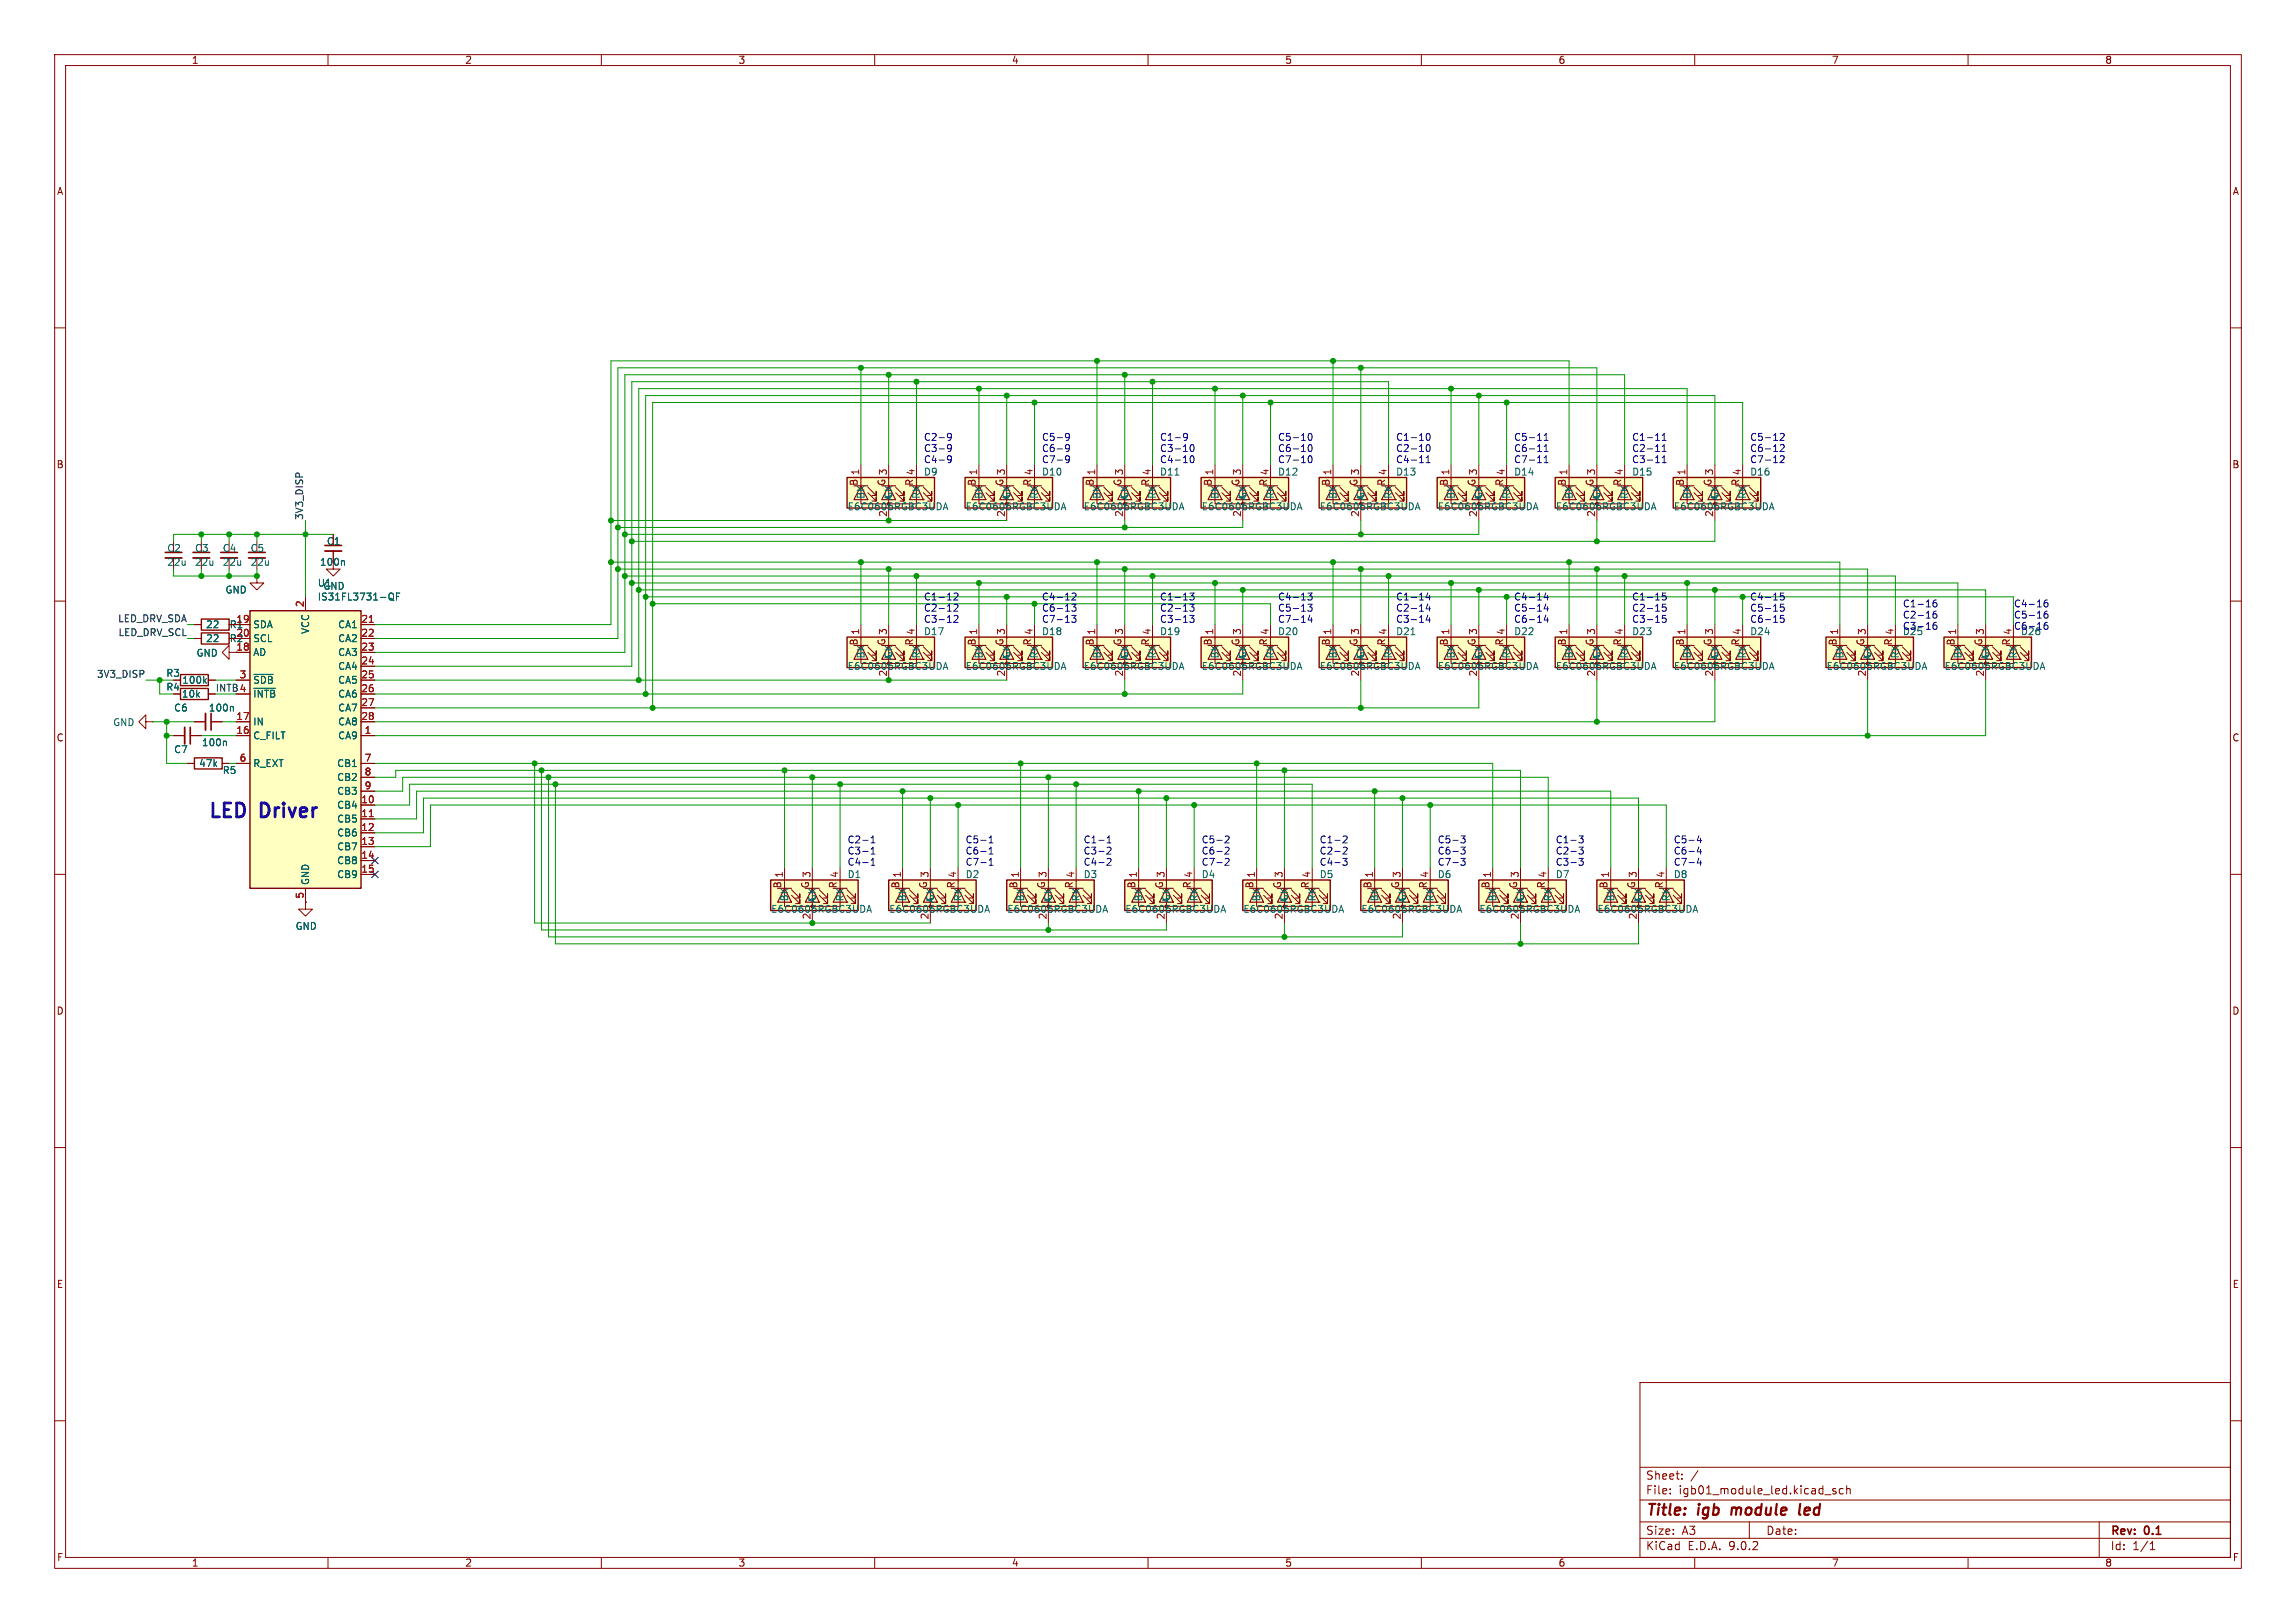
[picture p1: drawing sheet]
<svg xmlns="http://www.w3.org/2000/svg" width="420mm" height="297mm" viewBox="0 0 420 297" stroke-linecap="round" stroke-linejoin="round" font-family="sans-serif">
<defs><g id="words">
<g font-size="3.5" fill="#0000c2">
<text x="37.8" y="150.4">LED</text>
<text x="47.7" y="150.4">Driver</text>
</g>
<g font-size="2.8" fill="#840000">
<text x="301" y="277.9">Title:</text>
<text x="310.6" y="277.9">igb</text>
<text x="317.5" y="277.9">module</text>
<text x="330.7" y="277.9">led</text>
</g>
<g font-size="2.1" fill="#840000">
<text x="301" y="273.7">File:</text>
<text x="301" y="271">Sheet:</text>
<text x="307.1" y="273.7">igb01_module_led.kicad_sch</text>
<text x="301" y="281.1">Size:</text>
<text x="307.6" y="281.1">A3</text>
<text x="323" y="281.1">Date:</text>
<text x="386" y="281.3">Rev:</text>
<text x="392.4" y="281.3">0.1</text>
<text x="301" y="283.9">KiCad</text>
<text x="308.7" y="283.9">E.D.A.</text>
<text x="316.3" y="283.9">9.0.2</text>
<text x="386" y="283.9">Id:</text>
<text x="390.1" y="283.9">1/1</text>
</g>
<g font-size="1.8" fill="#840000">
<text x="35" y="11.9">1</text>
<text x="85" y="11.9">2</text>
<text x="135" y="11.9">3</text>
<text x="185" y="11.9">4</text>
<text x="235" y="11.9">5</text>
<text x="285" y="11.9">6</text>
<text x="335" y="11.9">7</text>
<text x="385" y="11.9">8</text>
<text x="10.3" y="35.9">A</text>
<text x="408.3" y="35.9">A</text>
<text x="10.3" y="85.9">B</text>
<text x="157.1" y="89" transform="rotate(-90 157.1 89)">B</text>
<text x="162.2" y="89" transform="rotate(-90 162.2 89)">G</text>
<text x="167.2" y="89" transform="rotate(-90 167.2 89)">R</text>
<text x="178.7" y="89" transform="rotate(-90 178.7 89)">B</text>
<text x="183.7" y="89" transform="rotate(-90 183.7 89)">G</text>
<text x="188.8" y="89" transform="rotate(-90 188.8 89)">R</text>
<text x="200.3" y="89" transform="rotate(-90 200.3 89)">B</text>
<text x="205.3" y="89" transform="rotate(-90 205.3 89)">G</text>
<text x="210.4" y="89" transform="rotate(-90 210.4 89)">R</text>
<text x="221.8" y="89" transform="rotate(-90 221.8 89)">B</text>
<text x="226.9" y="89" transform="rotate(-90 226.9 89)">G</text>
<text x="232" y="89" transform="rotate(-90 232 89)">R</text>
<text x="243.4" y="89" transform="rotate(-90 243.4 89)">B</text>
<text x="248.5" y="89" transform="rotate(-90 248.5 89)">G</text>
<text x="253.6" y="89" transform="rotate(-90 253.6 89)">R</text>
<text x="265" y="89" transform="rotate(-90 265 89)">B</text>
<text x="270.1" y="89" transform="rotate(-90 270.1 89)">G</text>
<text x="275.2" y="89" transform="rotate(-90 275.2 89)">R</text>
<text x="286.6" y="89" transform="rotate(-90 286.6 89)">B</text>
<text x="291.7" y="89" transform="rotate(-90 291.7 89)">G</text>
<text x="296.8" y="89" transform="rotate(-90 296.8 89)">R</text>
<text x="308.2" y="89" transform="rotate(-90 308.2 89)">B</text>
<text x="313.3" y="89" transform="rotate(-90 313.3 89)">G</text>
<text x="318.4" y="89" transform="rotate(-90 318.4 89)">R</text>
<text x="408.2" y="85.9">B</text>
<text x="41.9" y="117.7">R2</text>
<text x="157.1" y="118.2" transform="rotate(-90 157.1 118.2)">B</text>
<text x="162.2" y="118.2" transform="rotate(-90 162.2 118.2)">G</text>
<text x="167.2" y="118.2" transform="rotate(-90 167.2 118.2)">R</text>
<text x="178.7" y="118.2" transform="rotate(-90 178.7 118.2)">B</text>
<text x="183.7" y="118.2" transform="rotate(-90 183.7 118.2)">G</text>
<text x="188.8" y="118.2" transform="rotate(-90 188.8 118.2)">R</text>
<text x="200.3" y="118.2" transform="rotate(-90 200.3 118.2)">B</text>
<text x="205.3" y="118.2" transform="rotate(-90 205.3 118.2)">G</text>
<text x="210.4" y="118.2" transform="rotate(-90 210.4 118.2)">R</text>
<text x="221.8" y="118.2" transform="rotate(-90 221.8 118.2)">B</text>
<text x="226.9" y="118.2" transform="rotate(-90 226.9 118.2)">G</text>
<text x="232" y="118.2" transform="rotate(-90 232 118.2)">R</text>
<text x="243.4" y="118.2" transform="rotate(-90 243.4 118.2)">B</text>
<text x="248.5" y="118.2" transform="rotate(-90 248.5 118.2)">G</text>
<text x="253.6" y="118.2" transform="rotate(-90 253.6 118.2)">R</text>
<text x="265" y="118.2" transform="rotate(-90 265 118.2)">B</text>
<text x="270.1" y="118.2" transform="rotate(-90 270.1 118.2)">G</text>
<text x="275.2" y="118.2" transform="rotate(-90 275.2 118.2)">R</text>
<text x="286.6" y="118.2" transform="rotate(-90 286.6 118.2)">B</text>
<text x="291.7" y="118.2" transform="rotate(-90 291.7 118.2)">G</text>
<text x="296.8" y="118.2" transform="rotate(-90 296.8 118.2)">R</text>
<text x="308.2" y="118.2" transform="rotate(-90 308.2 118.2)">B</text>
<text x="313.3" y="118.2" transform="rotate(-90 313.3 118.2)">G</text>
<text x="318.4" y="118.2" transform="rotate(-90 318.4 118.2)">R</text>
<text x="336.1" y="118.2" transform="rotate(-90 336.1 118.2)">B</text>
<text x="341.2" y="118.2" transform="rotate(-90 341.2 118.2)">G</text>
<text x="346.3" y="118.2" transform="rotate(-90 346.3 118.2)">R</text>
<text x="357.7" y="118.2" transform="rotate(-90 357.7 118.2)">B</text>
<text x="362.8" y="118.2" transform="rotate(-90 362.8 118.2)">G</text>
<text x="367.9" y="118.2" transform="rotate(-90 367.9 118.2)">R</text>
<text x="30.3" y="124.1">R3</text>
<text x="30.3" y="126.6">R4</text>
<text x="10.3" y="135.9">C</text>
<text x="408.2" y="135.9">C</text>
<text x="143.1" y="162.7" transform="rotate(-90 143.1 162.7)">B</text>
<text x="148.2" y="162.7" transform="rotate(-90 148.2 162.7)">G</text>
<text x="153.3" y="162.7" transform="rotate(-90 153.3 162.7)">R</text>
<text x="164.7" y="162.7" transform="rotate(-90 164.7 162.7)">B</text>
<text x="169.8" y="162.7" transform="rotate(-90 169.8 162.7)">G</text>
<text x="174.9" y="162.7" transform="rotate(-90 174.9 162.7)">R</text>
<text x="186.3" y="162.7" transform="rotate(-90 186.3 162.7)">B</text>
<text x="191.4" y="162.7" transform="rotate(-90 191.4 162.7)">G</text>
<text x="196.4" y="162.7" transform="rotate(-90 196.4 162.7)">R</text>
<text x="207.9" y="162.7" transform="rotate(-90 207.9 162.7)">B</text>
<text x="213" y="162.7" transform="rotate(-90 213 162.7)">G</text>
<text x="218" y="162.7" transform="rotate(-90 218 162.7)">R</text>
<text x="229.5" y="162.7" transform="rotate(-90 229.5 162.7)">B</text>
<text x="234.5" y="162.7" transform="rotate(-90 234.5 162.7)">G</text>
<text x="239.6" y="162.7" transform="rotate(-90 239.6 162.7)">R</text>
<text x="251.1" y="162.7" transform="rotate(-90 251.1 162.7)">B</text>
<text x="256.1" y="162.7" transform="rotate(-90 256.1 162.7)">G</text>
<text x="261.2" y="162.7" transform="rotate(-90 261.2 162.7)">R</text>
<text x="272.6" y="162.7" transform="rotate(-90 272.6 162.7)">B</text>
<text x="277.7" y="162.7" transform="rotate(-90 277.7 162.7)">G</text>
<text x="282.8" y="162.7" transform="rotate(-90 282.8 162.7)">R</text>
<text x="294.2" y="162.7" transform="rotate(-90 294.2 162.7)">B</text>
<text x="299.3" y="162.7" transform="rotate(-90 299.3 162.7)">G</text>
<text x="304.4" y="162.7" transform="rotate(-90 304.4 162.7)">R</text>
<text x="10.3" y="185.9">D</text>
<text x="408.2" y="185.9">D</text>
<text x="10.3" y="235.9">E</text>
<text x="408.3" y="235.9">E</text>
<text x="10.3" y="285.9">F</text>
<text x="35" y="286.9">1</text>
<text x="85" y="286.9">2</text>
<text x="135" y="286.9">3</text>
<text x="185" y="286.9">4</text>
<text x="235" y="286.9">5</text>
<text x="285" y="286.9">6</text>
<text x="335" y="286.9">7</text>
<text x="385" y="286.9">8</text>
<text x="408.3" y="285.9">F</text>
</g>
<g font-size="1.8" fill="#0000c2">
<text x="168.9" y="80.8">C2-9</text>
<text x="168.9" y="82.8">C3-9</text>
<text x="190.5" y="80.8">C5-9</text>
<text x="190.5" y="82.8">C6-9</text>
<text x="212.1" y="80.8">C1-9</text>
<text x="212.1" y="82.8">C3-10</text>
<text x="233.7" y="80.8">C5-10</text>
<text x="233.7" y="82.8">C6-10</text>
<text x="255.3" y="80.8">C1-10</text>
<text x="255.3" y="82.8">C2-10</text>
<text x="276.9" y="80.8">C5-11</text>
<text x="276.9" y="82.8">C6-11</text>
<text x="298.4" y="80.8">C1-11</text>
<text x="298.4" y="82.8">C2-11</text>
<text x="320" y="80.8">C5-12</text>
<text x="320" y="82.8">C6-12</text>
<text x="168.9" y="84.8">C4-9</text>
<text x="190.5" y="84.8">C7-9</text>
<text x="212.1" y="84.8">C4-10</text>
<text x="233.7" y="84.8">C7-10</text>
<text x="255.3" y="84.8">C4-11</text>
<text x="276.9" y="84.8">C7-11</text>
<text x="298.4" y="84.8">C3-11</text>
<text x="320" y="84.8">C7-12</text>
<text x="168.9" y="110">C1-12</text>
<text x="168.9" y="112">C2-12</text>
<text x="190.5" y="110">C4-12</text>
<text x="190.5" y="112">C6-13</text>
<text x="212.1" y="110">C1-13</text>
<text x="212.1" y="112">C2-13</text>
<text x="233.7" y="110">C4-13</text>
<text x="233.7" y="112">C5-13</text>
<text x="255.3" y="110">C1-14</text>
<text x="255.3" y="112">C2-14</text>
<text x="276.9" y="110">C4-14</text>
<text x="276.9" y="112">C5-14</text>
<text x="298.4" y="110">C1-15</text>
<text x="298.4" y="112">C2-15</text>
<text x="320" y="110">C4-15</text>
<text x="320" y="112">C5-15</text>
<text x="348" y="111.2">C1-16</text>
<text x="348" y="113.3">C2-16</text>
<text x="368.3" y="111.2">C4-16</text>
<text x="368.3" y="113.3">C5-16</text>
<text x="168.9" y="114.1">C3-12</text>
<text x="190.5" y="114.1">C7-13</text>
<text x="212.1" y="114.1">C3-13</text>
<text x="233.7" y="114.1">C7-14</text>
<text x="255.3" y="114.1">C3-14</text>
<text x="276.9" y="114.1">C6-14</text>
<text x="298.4" y="114.1">C3-15</text>
<text x="320" y="114.1">C6-15</text>
<text x="348" y="115.3">C3-16</text>
<text x="348" y="116.4">D25</text>
<text x="368.3" y="115.3">C6-16</text>
<text x="369.6" y="116.4">D26</text>
<text x="154.9" y="154.4">C2-1</text>
<text x="176.5" y="154.4">C5-1</text>
<text x="198.1" y="154.4">C1-1</text>
<text x="219.7" y="154.4">C5-2</text>
<text x="241.3" y="154.4">C1-2</text>
<text x="262.9" y="154.4">C5-3</text>
<text x="284.5" y="154.4">C1-3</text>
<text x="306.1" y="154.4">C5-4</text>
<text x="154.9" y="156.5">C3-1</text>
<text x="154.9" y="158.5">C4-1</text>
<text x="176.5" y="156.5">C6-1</text>
<text x="176.5" y="158.5">C7-1</text>
<text x="198.1" y="156.5">C3-2</text>
<text x="198.1" y="158.5">C4-2</text>
<text x="219.7" y="156.5">C6-2</text>
<text x="219.7" y="158.5">C7-2</text>
<text x="241.3" y="156.5">C2-2</text>
<text x="241.3" y="158.5">C4-3</text>
<text x="262.9" y="156.5">C6-3</text>
<text x="262.9" y="158.5">C7-3</text>
<text x="284.5" y="156.5">C2-3</text>
<text x="284.5" y="158.5">C3-3</text>
<text x="306.1" y="156.5">C6-4</text>
<text x="306.1" y="158.5">C7-4</text>
</g>
<g font-size="1.8" fill="#a90000">
<text x="157.2" y="87.1" transform="rotate(-90 157.2 87.1)">1</text>
<text x="162.3" y="87.1" transform="rotate(-90 162.3 87.1)">3</text>
<text x="167.4" y="87.1" transform="rotate(-90 167.4 87.1)">4</text>
<text x="178.8" y="87.1" transform="rotate(-90 178.8 87.1)">1</text>
<text x="183.9" y="87.1" transform="rotate(-90 183.9 87.1)">3</text>
<text x="189" y="87.1" transform="rotate(-90 189 87.1)">4</text>
<text x="200.4" y="87.1" transform="rotate(-90 200.4 87.1)">1</text>
<text x="205.5" y="87.1" transform="rotate(-90 205.5 87.1)">3</text>
<text x="210.6" y="87.1" transform="rotate(-90 210.6 87.1)">4</text>
<text x="222" y="87.1" transform="rotate(-90 222 87.1)">1</text>
<text x="227.1" y="87.1" transform="rotate(-90 227.1 87.1)">3</text>
<text x="232.2" y="87.1" transform="rotate(-90 232.2 87.1)">4</text>
<text x="243.6" y="87.1" transform="rotate(-90 243.6 87.1)">1</text>
<text x="248.7" y="87.1" transform="rotate(-90 248.7 87.1)">3</text>
<text x="253.7" y="87.1" transform="rotate(-90 253.7 87.1)">4</text>
<text x="265.2" y="87.1" transform="rotate(-90 265.2 87.1)">1</text>
<text x="270.3" y="87.1" transform="rotate(-90 270.3 87.1)">3</text>
<text x="275.3" y="87.1" transform="rotate(-90 275.3 87.1)">4</text>
<text x="286.8" y="87.1" transform="rotate(-90 286.8 87.1)">1</text>
<text x="291.8" y="87.1" transform="rotate(-90 291.8 87.1)">3</text>
<text x="296.9" y="87.1" transform="rotate(-90 296.9 87.1)">4</text>
<text x="308.4" y="87.1" transform="rotate(-90 308.4 87.1)">1</text>
<text x="313.4" y="87.1" transform="rotate(-90 313.4 87.1)">3</text>
<text x="318.5" y="87.1" transform="rotate(-90 318.5 87.1)">4</text>
<text x="55.6" y="111.2" transform="rotate(-90 55.6 111.2)">2</text>
<text x="41.9" y="115.2">R1</text>
<text x="43.1" y="114">19</text>
<text x="43.1" y="116.6">20</text>
<text x="43.1" y="119.1">18</text>
<text x="66" y="114">21</text>
<text x="66" y="116.6">22</text>
<text x="66" y="119.1">23</text>
<text x="157.2" y="116.3" transform="rotate(-90 157.2 116.3)">1</text>
<text x="162.3" y="116.3" transform="rotate(-90 162.3 116.3)">3</text>
<text x="167.4" y="116.3" transform="rotate(-90 167.4 116.3)">4</text>
<text x="178.8" y="116.3" transform="rotate(-90 178.8 116.3)">1</text>
<text x="183.9" y="116.3" transform="rotate(-90 183.9 116.3)">3</text>
<text x="189" y="116.3" transform="rotate(-90 189 116.3)">4</text>
<text x="200.4" y="116.3" transform="rotate(-90 200.4 116.3)">1</text>
<text x="205.5" y="116.3" transform="rotate(-90 205.5 116.3)">3</text>
<text x="210.6" y="116.3" transform="rotate(-90 210.6 116.3)">4</text>
<text x="222" y="116.3" transform="rotate(-90 222 116.3)">1</text>
<text x="227.1" y="116.3" transform="rotate(-90 227.1 116.3)">3</text>
<text x="232.2" y="116.3" transform="rotate(-90 232.2 116.3)">4</text>
<text x="243.6" y="116.3" transform="rotate(-90 243.6 116.3)">1</text>
<text x="248.7" y="116.3" transform="rotate(-90 248.7 116.3)">3</text>
<text x="253.7" y="116.3" transform="rotate(-90 253.7 116.3)">4</text>
<text x="265.2" y="116.3" transform="rotate(-90 265.2 116.3)">1</text>
<text x="270.3" y="116.3" transform="rotate(-90 270.3 116.3)">3</text>
<text x="275.3" y="116.3" transform="rotate(-90 275.3 116.3)">4</text>
<text x="286.8" y="116.3" transform="rotate(-90 286.8 116.3)">1</text>
<text x="291.8" y="116.3" transform="rotate(-90 291.8 116.3)">3</text>
<text x="296.9" y="116.3" transform="rotate(-90 296.9 116.3)">4</text>
<text x="308.4" y="116.3" transform="rotate(-90 308.4 116.3)">1</text>
<text x="313.4" y="116.3" transform="rotate(-90 313.4 116.3)">3</text>
<text x="318.5" y="116.3" transform="rotate(-90 318.5 116.3)">4</text>
<text x="336.3" y="116.3" transform="rotate(-90 336.3 116.3)">1</text>
<text x="341.4" y="116.3" transform="rotate(-90 341.4 116.3)">3</text>
<text x="346.5" y="116.3" transform="rotate(-90 346.5 116.3)">4</text>
<text x="357.9" y="116.3" transform="rotate(-90 357.9 116.3)">1</text>
<text x="363" y="116.3" transform="rotate(-90 363 116.3)">3</text>
<text x="368" y="116.3" transform="rotate(-90 368 116.3)">4</text>
<text x="43.7" y="124.2">3</text>
<text x="66" y="121.7">24</text>
<text x="66" y="124.2">25</text>
<text x="43.1" y="131.8">17</text>
<text x="43.7" y="126.7">4</text>
<text x="66" y="126.7">26</text>
<text x="66" y="129.3">27</text>
<text x="66" y="131.8">28</text>
<text x="43.1" y="134.4">16</text>
<text x="66.6" y="134.4">1</text>
<text x="43.7" y="139.4">6</text>
<text x="66.6" y="139.4">7</text>
<text x="66.6" y="142">8</text>
<text x="66" y="147.1">10</text>
<text x="66" y="149.6">11</text>
<text x="66.6" y="144.5">9</text>
<text x="66" y="152.1">12</text>
<text x="66" y="154.7">13</text>
<text x="66" y="157.2">14</text>
<text x="66" y="159.8">15</text>
<text x="143.3" y="160.7" transform="rotate(-90 143.3 160.7)">1</text>
<text x="148.3" y="160.7" transform="rotate(-90 148.3 160.7)">3</text>
<text x="153.4" y="160.7" transform="rotate(-90 153.4 160.7)">4</text>
<text x="164.8" y="160.7" transform="rotate(-90 164.8 160.7)">1</text>
<text x="169.9" y="160.7" transform="rotate(-90 169.9 160.7)">3</text>
<text x="175" y="160.7" transform="rotate(-90 175 160.7)">4</text>
<text x="186.4" y="160.7" transform="rotate(-90 186.4 160.7)">1</text>
<text x="191.5" y="160.7" transform="rotate(-90 191.5 160.7)">3</text>
<text x="196.6" y="160.7" transform="rotate(-90 196.6 160.7)">4</text>
<text x="208" y="160.7" transform="rotate(-90 208 160.7)">1</text>
<text x="213.1" y="160.7" transform="rotate(-90 213.1 160.7)">3</text>
<text x="218.2" y="160.7" transform="rotate(-90 218.2 160.7)">4</text>
<text x="229.6" y="160.7" transform="rotate(-90 229.6 160.7)">1</text>
<text x="234.7" y="160.7" transform="rotate(-90 234.7 160.7)">3</text>
<text x="239.8" y="160.7" transform="rotate(-90 239.8 160.7)">4</text>
<text x="251.2" y="160.7" transform="rotate(-90 251.2 160.7)">1</text>
<text x="256.3" y="160.7" transform="rotate(-90 256.3 160.7)">3</text>
<text x="261.4" y="160.7" transform="rotate(-90 261.4 160.7)">4</text>
<text x="272.8" y="160.7" transform="rotate(-90 272.8 160.7)">1</text>
<text x="277.9" y="160.7" transform="rotate(-90 277.9 160.7)">3</text>
<text x="283" y="160.7" transform="rotate(-90 283 160.7)">4</text>
<text x="294.4" y="160.7" transform="rotate(-90 294.4 160.7)">1</text>
<text x="299.5" y="160.7" transform="rotate(-90 299.5 160.7)">3</text>
<text x="304.5" y="160.7" transform="rotate(-90 304.5 160.7)">4</text>
<text x="55.6" y="164.5" transform="rotate(-90 55.6 164.5)">5</text>
</g>
<g font-size="1.8" fill="#006464">
<text x="168.9" y="87.2">D9</text>
<text x="190.5" y="87.2">D10</text>
<text x="212.1" y="87.2">D11</text>
<text x="233.7" y="87.2">D12</text>
<text x="255.3" y="87.2">D13</text>
<text x="276.9" y="87.2">D14</text>
<text x="298.5" y="87.2">D15</text>
<text x="320" y="87.2">D16</text>
<text x="154.9" y="93.6">E6C0606RGBC3UDA</text>
<text x="158.3" y="91.4" transform="rotate(-90 158.3 91.4)">BK</text>
<text x="162.3" y="94.7" transform="rotate(-90 162.3 94.7)">2</text>
<text x="163.4" y="91.7" transform="rotate(-90 163.4 91.7)">A</text>
<text x="163.4" y="91.4" transform="rotate(-90 163.4 91.4)">GK</text>
<text x="168.5" y="91.4" transform="rotate(-90 168.5 91.4)">RK</text>
<text x="176.5" y="93.6">E6C0606RGBC3UDA</text>
<text x="179.9" y="91.4" transform="rotate(-90 179.9 91.4)">BK</text>
<text x="183.9" y="94.7" transform="rotate(-90 183.9 94.7)">2</text>
<text x="185" y="91.7" transform="rotate(-90 185 91.7)">A</text>
<text x="185" y="91.4" transform="rotate(-90 185 91.4)">GK</text>
<text x="190.1" y="91.4" transform="rotate(-90 190.1 91.4)">RK</text>
<text x="198.1" y="93.6">E6C0606RGBC3UDA</text>
<text x="201.5" y="91.4" transform="rotate(-90 201.5 91.4)">BK</text>
<text x="205.5" y="94.7" transform="rotate(-90 205.5 94.7)">2</text>
<text x="206.6" y="91.7" transform="rotate(-90 206.6 91.7)">A</text>
<text x="206.6" y="91.4" transform="rotate(-90 206.6 91.4)">GK</text>
<text x="211.7" y="91.4" transform="rotate(-90 211.7 91.4)">RK</text>
<text x="219.7" y="93.6">E6C0606RGBC3UDA</text>
<text x="223.1" y="91.4" transform="rotate(-90 223.1 91.4)">BK</text>
<text x="227.1" y="94.7" transform="rotate(-90 227.1 94.7)">2</text>
<text x="228.2" y="91.7" transform="rotate(-90 228.2 91.7)">A</text>
<text x="228.2" y="91.4" transform="rotate(-90 228.2 91.4)">GK</text>
<text x="233.3" y="91.4" transform="rotate(-90 233.3 91.4)">RK</text>
<text x="241.3" y="93.6">E6C0606RGBC3UDA</text>
<text x="244.7" y="91.4" transform="rotate(-90 244.7 91.4)">BK</text>
<text x="248.7" y="94.7" transform="rotate(-90 248.7 94.7)">2</text>
<text x="249.8" y="91.7" transform="rotate(-90 249.8 91.7)">A</text>
<text x="249.8" y="91.4" transform="rotate(-90 249.8 91.4)">GK</text>
<text x="254.9" y="91.4" transform="rotate(-90 254.9 91.4)">RK</text>
<text x="262.9" y="93.6">E6C0606RGBC3UDA</text>
<text x="266.3" y="91.4" transform="rotate(-90 266.3 91.4)">BK</text>
<text x="270.3" y="94.7" transform="rotate(-90 270.3 94.7)">2</text>
<text x="271.4" y="91.7" transform="rotate(-90 271.4 91.7)">A</text>
<text x="271.4" y="91.4" transform="rotate(-90 271.4 91.4)">GK</text>
<text x="276.5" y="91.4" transform="rotate(-90 276.5 91.4)">RK</text>
<text x="284.5" y="93.6">E6C0606RGBC3UDA</text>
<text x="287.9" y="91.4" transform="rotate(-90 287.9 91.4)">BK</text>
<text x="291.8" y="94.7" transform="rotate(-90 291.8 94.7)">2</text>
<text x="293" y="91.7" transform="rotate(-90 293 91.7)">A</text>
<text x="293" y="91.4" transform="rotate(-90 293 91.4)">GK</text>
<text x="298" y="91.4" transform="rotate(-90 298 91.4)">RK</text>
<text x="306.1" y="93.6">E6C0606RGBC3UDA</text>
<text x="309.5" y="91.4" transform="rotate(-90 309.5 91.4)">BK</text>
<text x="313.4" y="94.7" transform="rotate(-90 313.4 94.7)">2</text>
<text x="314.6" y="91.7" transform="rotate(-90 314.6 91.7)">A</text>
<text x="314.6" y="91.4" transform="rotate(-90 314.6 91.4)">GK</text>
<text x="319.6" y="91.4" transform="rotate(-90 319.6 91.4)">RK</text>
<text x="30.5" y="101.2">C2</text>
<text x="35.6" y="101.2">C3</text>
<text x="40.6" y="101.2">C4</text>
<text x="45.7" y="101.2">C5</text>
<text x="59.7" y="99.9">C1</text>
<text x="30.5" y="103.7">22u</text>
<text x="35.6" y="103.7">22u</text>
<text x="40.6" y="103.7">22u</text>
<text x="45.7" y="103.7">22u</text>
<text x="58" y="107.5">U1</text>
<text x="58.4" y="103.7">100n</text>
<text x="41.1" y="108.8">GND</text>
<text x="58" y="110.1">IS31FL3731-QF</text>
<text x="59.1" y="108.1">GND</text>
<text x="37.6" y="117.7">22</text>
<text x="37.6" y="115.2">22</text>
<text x="46.2" y="115.2">SDA</text>
<text x="46.2" y="117.7">SCL</text>
<text x="56.7" y="116.1" transform="rotate(-90 56.7 116.1)">VCC</text>
<text x="61.8" y="115.2">CA1</text>
<text x="61.8" y="117.7">CA2</text>
<text x="168.9" y="116.4">D17</text>
<text x="190.5" y="116.4">D18</text>
<text x="212.1" y="116.4">D19</text>
<text x="233.7" y="116.4">D20</text>
<text x="255.3" y="116.4">D21</text>
<text x="276.9" y="116.4">D22</text>
<text x="298.5" y="116.4">D23</text>
<text x="320" y="116.4">D24</text>
<text x="33.2" y="125.3">100k</text>
<text x="35.8" y="120.4">GND</text>
<text x="46.2" y="120.2">AD</text>
<text x="46.2" y="125.3">~{SDB}</text>
<text x="61.8" y="120.2">CA3</text>
<text x="61.8" y="122.8">CA4</text>
<text x="61.8" y="125.3">CA5</text>
<text x="154.9" y="122.8">E6C0606RGBC3UDA</text>
<text x="158.3" y="120.6" transform="rotate(-90 158.3 120.6)">BK</text>
<text x="162.3" y="123.9" transform="rotate(-90 162.3 123.9)">2</text>
<text x="163.4" y="120.9" transform="rotate(-90 163.4 120.9)">A</text>
<text x="163.4" y="120.6" transform="rotate(-90 163.4 120.6)">GK</text>
<text x="168.5" y="120.6" transform="rotate(-90 168.5 120.6)">RK</text>
<text x="176.5" y="122.8">E6C0606RGBC3UDA</text>
<text x="179.9" y="120.6" transform="rotate(-90 179.9 120.6)">BK</text>
<text x="183.9" y="123.9" transform="rotate(-90 183.9 123.9)">2</text>
<text x="185" y="120.9" transform="rotate(-90 185 120.9)">A</text>
<text x="185" y="120.6" transform="rotate(-90 185 120.6)">GK</text>
<text x="190.1" y="120.6" transform="rotate(-90 190.1 120.6)">RK</text>
<text x="198.1" y="122.8">E6C0606RGBC3UDA</text>
<text x="201.5" y="120.6" transform="rotate(-90 201.5 120.6)">BK</text>
<text x="205.5" y="123.9" transform="rotate(-90 205.5 123.9)">2</text>
<text x="206.6" y="120.9" transform="rotate(-90 206.6 120.9)">A</text>
<text x="206.6" y="120.6" transform="rotate(-90 206.6 120.6)">GK</text>
<text x="211.7" y="120.6" transform="rotate(-90 211.7 120.6)">RK</text>
<text x="219.7" y="122.8">E6C0606RGBC3UDA</text>
<text x="223.1" y="120.6" transform="rotate(-90 223.1 120.6)">BK</text>
<text x="227.1" y="123.9" transform="rotate(-90 227.1 123.9)">2</text>
<text x="228.2" y="120.9" transform="rotate(-90 228.2 120.9)">A</text>
<text x="228.2" y="120.6" transform="rotate(-90 228.2 120.6)">GK</text>
<text x="233.3" y="120.6" transform="rotate(-90 233.3 120.6)">RK</text>
<text x="241.3" y="122.8">E6C0606RGBC3UDA</text>
<text x="244.7" y="120.6" transform="rotate(-90 244.7 120.6)">BK</text>
<text x="248.7" y="123.9" transform="rotate(-90 248.7 123.9)">2</text>
<text x="249.8" y="120.9" transform="rotate(-90 249.8 120.9)">A</text>
<text x="249.8" y="120.6" transform="rotate(-90 249.8 120.6)">GK</text>
<text x="254.9" y="120.6" transform="rotate(-90 254.9 120.6)">RK</text>
<text x="262.9" y="122.8">E6C0606RGBC3UDA</text>
<text x="266.3" y="120.6" transform="rotate(-90 266.3 120.6)">BK</text>
<text x="270.3" y="123.9" transform="rotate(-90 270.3 123.9)">2</text>
<text x="271.4" y="120.9" transform="rotate(-90 271.4 120.9)">A</text>
<text x="271.4" y="120.6" transform="rotate(-90 271.4 120.6)">GK</text>
<text x="276.5" y="120.6" transform="rotate(-90 276.5 120.6)">RK</text>
<text x="284.5" y="122.8">E6C0606RGBC3UDA</text>
<text x="287.9" y="120.6" transform="rotate(-90 287.9 120.6)">BK</text>
<text x="291.8" y="123.9" transform="rotate(-90 291.8 123.9)">2</text>
<text x="293" y="120.9" transform="rotate(-90 293 120.9)">A</text>
<text x="293" y="120.6" transform="rotate(-90 293 120.6)">GK</text>
<text x="298" y="120.6" transform="rotate(-90 298 120.6)">RK</text>
<text x="306.1" y="122.8">E6C0606RGBC3UDA</text>
<text x="309.5" y="120.6" transform="rotate(-90 309.5 120.6)">BK</text>
<text x="313.4" y="123.9" transform="rotate(-90 313.4 123.9)">2</text>
<text x="314.6" y="120.9" transform="rotate(-90 314.6 120.9)">A</text>
<text x="314.6" y="120.6" transform="rotate(-90 314.6 120.6)">GK</text>
<text x="319.6" y="120.6" transform="rotate(-90 319.6 120.6)">RK</text>
<text x="334" y="122.8">E6C0606RGBC3UDA</text>
<text x="337.4" y="120.6" transform="rotate(-90 337.4 120.6)">BK</text>
<text x="341.4" y="123.9" transform="rotate(-90 341.4 123.9)">2</text>
<text x="342.5" y="120.9" transform="rotate(-90 342.5 120.9)">A</text>
<text x="342.5" y="120.6" transform="rotate(-90 342.5 120.6)">GK</text>
<text x="347.6" y="120.6" transform="rotate(-90 347.6 120.6)">RK</text>
<text x="355.6" y="122.8">E6C0606RGBC3UDA</text>
<text x="359" y="120.6" transform="rotate(-90 359 120.6)">BK</text>
<text x="363" y="123.9" transform="rotate(-90 363 123.9)">2</text>
<text x="364.1" y="120.9" transform="rotate(-90 364.1 120.9)">A</text>
<text x="364.1" y="120.6" transform="rotate(-90 364.1 120.6)">GK</text>
<text x="369.2" y="120.6" transform="rotate(-90 369.2 120.6)">RK</text>
<text x="31.8" y="130.4">C6</text>
<text x="33.2" y="127.9">10k</text>
<text x="38.1" y="130.4">100n</text>
<text x="46.2" y="127.9">~{INTB}</text>
<text x="61.8" y="127.9">CA6</text>
<text x="61.8" y="130.4">CA7</text>
<text x="20.6" y="133.1">GND</text>
<text x="36.8" y="136.8">100n</text>
<text x="46.2" y="132.9">IN</text>
<text x="46.2" y="135.5">C_FILT</text>
<text x="61.8" y="132.9">CA8</text>
<text x="61.8" y="135.5">CA9</text>
<text x="31.8" y="138">C7</text>
<text x="36.3" y="140.6">47k</text>
<text x="40.6" y="141.8">R5</text>
<text x="46.2" y="140.6">R_EXT</text>
<text x="61.6" y="140.6">CB1</text>
<text x="61.6" y="143.1">CB2</text>
<text x="61.6" y="145.6">CB3</text>
<text x="61.6" y="148.2">CB4</text>
<text x="61.6" y="150.7">CB5</text>
<text x="61.6" y="153.3">CB6</text>
<text x="61.6" y="155.8">CB7</text>
<text x="61.6" y="158.3">CB8</text>
<text x="61.6" y="160.9">CB9</text>
<text x="154.9" y="160.9">D1</text>
<text x="176.5" y="160.9">D2</text>
<text x="198.1" y="160.9">D3</text>
<text x="219.7" y="160.9">D4</text>
<text x="241.3" y="160.9">D5</text>
<text x="262.9" y="160.9">D6</text>
<text x="284.5" y="160.9">D7</text>
<text x="306.1" y="160.9">D8</text>
<text x="56.7" y="162.1" transform="rotate(-90 56.7 162.1)">GND</text>
<text x="141" y="167.2">E6C0606RGBC3UDA</text>
<text x="144.4" y="165" transform="rotate(-90 144.4 165)">BK</text>
<text x="149.5" y="165.4" transform="rotate(-90 149.5 165.4)">A</text>
<text x="149.5" y="165" transform="rotate(-90 149.5 165)">GK</text>
<text x="154.5" y="165" transform="rotate(-90 154.5 165)">RK</text>
<text x="162.6" y="167.2">E6C0606RGBC3UDA</text>
<text x="166" y="165" transform="rotate(-90 166 165)">BK</text>
<text x="171" y="165.4" transform="rotate(-90 171 165.4)">A</text>
<text x="171" y="165" transform="rotate(-90 171 165)">GK</text>
<text x="176.1" y="165" transform="rotate(-90 176.1 165)">RK</text>
<text x="184.2" y="167.2">E6C0606RGBC3UDA</text>
<text x="187.6" y="165" transform="rotate(-90 187.6 165)">BK</text>
<text x="192.6" y="165.4" transform="rotate(-90 192.6 165.4)">A</text>
<text x="192.6" y="165" transform="rotate(-90 192.6 165)">GK</text>
<text x="197.7" y="165" transform="rotate(-90 197.7 165)">RK</text>
<text x="205.7" y="167.2">E6C0606RGBC3UDA</text>
<text x="209.1" y="165" transform="rotate(-90 209.1 165)">BK</text>
<text x="214.2" y="165.4" transform="rotate(-90 214.2 165.4)">A</text>
<text x="214.2" y="165" transform="rotate(-90 214.2 165)">GK</text>
<text x="219.3" y="165" transform="rotate(-90 219.3 165)">RK</text>
<text x="227.3" y="167.2">E6C0606RGBC3UDA</text>
<text x="230.7" y="165" transform="rotate(-90 230.7 165)">BK</text>
<text x="235.8" y="165.4" transform="rotate(-90 235.8 165.4)">A</text>
<text x="235.8" y="165" transform="rotate(-90 235.8 165)">GK</text>
<text x="240.9" y="165" transform="rotate(-90 240.9 165)">RK</text>
<text x="248.9" y="167.2">E6C0606RGBC3UDA</text>
<text x="252.3" y="165" transform="rotate(-90 252.3 165)">BK</text>
<text x="257.4" y="165.4" transform="rotate(-90 257.4 165.4)">A</text>
<text x="257.4" y="165" transform="rotate(-90 257.4 165)">GK</text>
<text x="262.5" y="165" transform="rotate(-90 262.5 165)">RK</text>
<text x="270.5" y="167.2">E6C0606RGBC3UDA</text>
<text x="273.9" y="165" transform="rotate(-90 273.9 165)">BK</text>
<text x="279" y="165.4" transform="rotate(-90 279 165.4)">A</text>
<text x="279" y="165" transform="rotate(-90 279 165)">GK</text>
<text x="284.1" y="165" transform="rotate(-90 284.1 165)">RK</text>
<text x="292.1" y="167.2">E6C0606RGBC3UDA</text>
<text x="295.5" y="165" transform="rotate(-90 295.5 165)">BK</text>
<text x="300.6" y="165.4" transform="rotate(-90 300.6 165.4)">A</text>
<text x="300.6" y="165" transform="rotate(-90 300.6 165)">GK</text>
<text x="305.7" y="165" transform="rotate(-90 305.7 165)">RK</text>
<text x="54" y="170.4">GND</text>
<text x="148.3" y="168.3" transform="rotate(-90 148.3 168.3)">2</text>
<text x="169.9" y="168.3" transform="rotate(-90 169.9 168.3)">2</text>
<text x="191.5" y="168.3" transform="rotate(-90 191.5 168.3)">2</text>
<text x="213.1" y="168.3" transform="rotate(-90 213.1 168.3)">2</text>
<text x="234.7" y="168.3" transform="rotate(-90 234.7 168.3)">2</text>
<text x="256.3" y="168.3" transform="rotate(-90 256.3 168.3)">2</text>
<text x="277.9" y="168.3" transform="rotate(-90 277.9 168.3)">2</text>
<text x="299.5" y="168.3" transform="rotate(-90 299.5 168.3)">2</text>
</g>
<g font-size="1.8" fill="#0f0f0f">
<text x="55.5" y="95.2" transform="rotate(-90 55.5 95.2)">3V3_DISP</text>
<text x="21.5" y="114">LED_DRV_SDA</text>
<text x="21.6" y="116.5">LED_DRV_SCL</text>
<text x="17.6" y="124.1">3V3_DISP</text>
<text x="39.4" y="126.7">INTB 4</text>
</g>
</g></defs>
<g fill="none" stroke="#840000" stroke-width=".18">
<path d="M10 10h400v277h-400zM12 12h396v273h-396zM60 10v2M110 10v2M160 10v2M210 10v2M260 10v2M310 10v2M360 10v2M10 60h2M408 60h2M36.8 99.1v2"/>
<path d="M10 110h2M408 110h2M10 160h2M408 160h2M10 210h2M408 210h2M300 253h108v32h-108zM10 260h2M300 278.5h108M300 274.5h108M300 268.5h108M305.5 273.2v.2"/>
<path d="M305.5 272.5v.1M307.7 270.5v.2M307.7 269.8v.1M310.6 269.1l-1.3 1.9M320 278.5v3M333.8 273.5h1.1M335.8 272.5l-.4-.1-.2 .2 .1 .2 .5 .2v.3h-.6M337.2 272.5l-.5-.1-.3 .3v.4l.2 .2h.6M337.8 272.5l.2-.1 .4 .1v.9M337.8 271.9v1.5M384 278.5v6.5M408 260h2"/>
<path d="M60 285v2M110 285v2M160 285v2M210 285v2M260 285v2M300 281.5h108M310 285v2M360 285v2M393.3 283.6h.9M393.3 282.5l.4-.4v1.5"/>
</g>
<path d="M316.8 275.9l-.1 1.3M329.3 275.2l-.2 1.7 .2 .3" fill="none" stroke="#840000" stroke-width=".4"/>
<path d="M35.3 101.1h3.1" fill="none" stroke="#840000" stroke-width=".3"/>
<path d="M35.3 102.1h3.1" fill="none" stroke="#840000" stroke-width=".33"/>
<path d="M306.1 87.4h16v5.6h-16z" fill="#ffffc2"/>
<path d="M31.7 99.1v2M308.6 85.1v7.1h10.2v-7.1M309.9 89.2l1.5 1.5v-.8v.8h-.8M309.9 90.2l1.5 1.5v-.8v.8h-.8M313.7 85.1v10.2M315 89.2l1.5 1.5v-.8v.8h-.8M315 90.2l1.5 1.5v-.8v.8h-.8M320 89.2l1.6 1.5v-.8v.8h-.8M320 90.2l1.6 1.5v-.8v.8h-.8" fill="none" stroke="#840000" stroke-width=".18"/>
<path d="M307.3 88.9h2.6M308.6 88.9l1.3 2.5h-2.6zM312.4 88.9h2.6M313.7 88.9l1.3 2.5h-2.6zM317.5 88.9h2.5M318.8 88.9l1.2 2.5h-2.5z" fill="none" stroke="#840000" stroke-width=".2"/>
<path d="M306.1 87.4h16v5.6h-16z" fill="none" stroke="#840000" stroke-width=".25"/>
<path d="M323.7 93.3l.4-1.3 .4 1.3M323.8 92.9h.6" fill="none" stroke="#006464" stroke-width=".18"/>
<path d="M30.2 101.1h3.1" fill="none" stroke="#840000" stroke-width=".3"/>
<path d="M30.2 102.1h3.1" fill="none" stroke="#840000" stroke-width=".33"/>
<path d="M45.7 111.8h20.3v50.8h-20.3z" fill="#ffffc2"/>
<path d="M45.7 111.8h20.3v50.8h-20.3z" fill="none" stroke="#840000" stroke-width=".25"/>
<g fill="none" stroke="#840000" stroke-width=".18">
<path d="M43.2 114.3h2.5M43.2 116.8h2.5M43.2 119.4h2.5M55.9 109.2v2.6M66 114.3h2.6M66 116.8h2.6M66 119.4h2.6M43.2 124.5h2.5M43.2 127h2.5M43.2 132.1h2.5M43.2 134.6h2.5M43.2 139.7h2.5"/>
<path d="M66 124.5h2.6M66 127h2.6M66 132.1h2.6M66 134.6h2.6M66 139.7h2.6M66 121.9h2.6M66 129.5h2.6M66 142.2h2.6M66 144.8h2.6M66 147.3h2.6M66 149.9h2.6M66 152.4h2.6"/>
<path d="M66 154.9h2.6M66 157.5h2.6M55.9 162.6v2.5M66 160h2.6"/>
</g>
<path d="M71.2 108.7l.2-.2a.43 .43 0 0 1 .6 .5v.4a.43 .43 0 0 1-.3 .4 .43 .43 0 0 1-.5-.2M71.4 109.5l.6 .4M72.5 109.1h.5M73.1 108.5h-.6v1.3M46.5 123.4h3.5M46.5 126h3.9" fill="none" stroke="#006464" stroke-width=".18"/>
<path d="M67.6 113.9h.7M67.6 149.4h.7" fill="none" stroke="#a90000" stroke-width=".18"/>
<path d="M162.6 161h16v5.6h-16z" fill="#ffffc2"/>
<path d="M165.1 158.8v7.1h10.2v-7.1M170.2 158.8v10.1M55.9 165.1v1.3h1.2l-1.2 1.2-1.3-1.2h1.3M55.9 165.1h.1M166.4 162.8l1.5 1.5v-.7v.7h-.8M166.4 163.8l1.5 1.6v-.8v.8h-.8M171.4 162.8l1.6 1.5v-.7v.7h-.8M171.4 163.8l1.6 1.6v-.8v.8h-.8M176.5 162.8l1.6 1.5v-.7v.7h-.8M176.5 163.8l1.6 1.6v-.8v.8h-.8" fill="none" stroke="#840000" stroke-width=".18"/>
<path d="M163.8 162.6h2.6M165.1 162.6l1.3 2.5h-2.6zM168.9 162.6h2.5M170.2 162.6l1.2 2.5h-2.5zM174 162.6h2.5M175.3 162.6l1.2 2.5h-2.5z" fill="none" stroke="#840000" stroke-width=".2"/>
<path d="M162.6 161h16v5.6h-16z" fill="none" stroke="#840000" stroke-width=".25"/>
<path d="M180.1 166.9l.5-1.2 .4 1.2M180.3 166.6h.6" fill="none" stroke="#006464" stroke-width=".18"/>
<path d="M334 116.6h16v5.6h-16z" fill="#ffffc2"/>
<path d="M336.5 114.3v7.1h10.2v-7.1M337.8 118.4l1.5 1.5v-.8v.8h-.7M337.8 119.4l1.5 1.5v-.8v.8h-.7M341.6 114.3v10.2M342.9 118.4l1.5 1.5v-.8v.8h-.7M342.9 119.4l1.5 1.5v-.8v.8h-.7M348 118.4l1.5 1.5v-.8v.8h-.8M348 119.4l1.5 1.5v-.8v.8h-.8" fill="none" stroke="#840000" stroke-width=".18"/>
<path d="M335.3 118.1h2.5M336.5 118.1l1.3 2.6h-2.5zM340.4 118.1h2.5M341.6 118.1l1.3 2.6h-2.5zM345.4 118.1h2.6M346.7 118.1l1.3 2.6h-2.6z" fill="none" stroke="#840000" stroke-width=".2"/>
<path d="M334 116.6h16v5.6h-16z" fill="none" stroke="#840000" stroke-width=".25"/>
<path d="M351.6 122.5l.4-1.3 .4 1.3M351.7 122.1h.6" fill="none" stroke="#006464" stroke-width=".18"/>
<path d="M270.5 161h16v5.6h-16z" fill="#ffffc2"/>
<path d="M273 158.8v7.1h10.2v-7.1M278.1 158.8v10.1M274.3 162.8l1.5 1.5v-.7v.7h-.7M274.3 163.8l1.5 1.6v-.8v.8h-.7M279.4 162.8l1.5 1.5v-.7v.7h-.7M279.4 163.8l1.5 1.6v-.8v.8h-.7M284.5 162.8l1.5 1.5v-.7v.7h-.8M284.5 163.8l1.5 1.6v-.8v.8h-.8" fill="none" stroke="#840000" stroke-width=".18"/>
<path d="M271.8 162.6h2.5M273 162.6l1.3 2.5h-2.5zM276.9 162.6h2.5M278.1 162.6l1.3 2.5h-2.5zM281.9 162.6h2.6M283.2 162.6l1.3 2.5h-2.6z" fill="none" stroke="#840000" stroke-width=".2"/>
<path d="M270.5 161h16v5.6h-16z" fill="none" stroke="#840000" stroke-width=".25"/>
<path d="M288.1 166.9l.4-1.2 .4 1.2M288.2 166.6h.6" fill="none" stroke="#006464" stroke-width=".18"/>
<path d="M198.1 116.6h16v5.6h-16z" fill="#ffffc2"/>
<path d="M200.7 114.3v7.1h10.1v-7.1M201.9 118.4l1.6 1.5v-.8v.8h-.8M201.9 119.4l1.6 1.5v-.8v.8h-.8M205.7 114.3v10.2M207 118.4l1.5 1.5v-.8v.8h-.7M207 119.4l1.5 1.5v-.8v.8h-.7M212.1 118.4l1.5 1.5v-.8v.8h-.7M212.1 119.4l1.5 1.5v-.8v.8h-.7" fill="none" stroke="#840000" stroke-width=".18"/>
<path d="M199.4 118.1h2.5M200.7 118.1l1.2 2.6h-2.5zM204.5 118.1h2.5M205.7 118.1l1.3 2.6h-2.5zM209.5 118.1h2.6M210.8 118.1l1.3 2.6h-2.6z" fill="none" stroke="#840000" stroke-width=".2"/>
<path d="M198.1 116.6h16v5.6h-16z" fill="none" stroke="#840000" stroke-width=".25"/>
<path d="M215.7 122.5l.4-1.3 .5 1.3M215.8 122.1h.6" fill="none" stroke="#006464" stroke-width=".18"/>
<path d="M292.1 161h16v5.6h-16z" fill="#ffffc2"/>
<path d="M294.6 158.8v7.1h10.2v-7.1M299.7 158.8v10.1M295.9 162.8l1.5 1.5v-.7v.7h-.7M295.9 163.8l1.5 1.6v-.8v.8h-.7M301 162.8l1.5 1.5v-.7v.7h-.7M301 163.8l1.5 1.6v-.8v.8h-.7M306.1 162.8l1.5 1.5v-.7v.7h-.8M306.1 163.8l1.5 1.6v-.8v.8h-.8" fill="none" stroke="#840000" stroke-width=".18"/>
<path d="M293.4 162.6h2.5M294.6 162.6l1.3 2.5h-2.5zM298.4 162.6h2.6M299.7 162.6l1.3 2.5h-2.6zM303.5 162.6h2.6M304.8 162.6l1.3 2.5h-2.6z" fill="none" stroke="#840000" stroke-width=".2"/>
<path d="M292.1 161h16v5.6h-16z" fill="none" stroke="#840000" stroke-width=".25"/>
<path d="M309.7 166.9l.4-1.2 .4 1.2M309.8 166.6h.6" fill="none" stroke="#006464" stroke-width=".18"/>
<path d="M248.9 161h16v5.6h-16z" fill="#ffffc2"/>
<g fill="none" stroke="#840000" stroke-width=".18">
<path d="M31.7 134.6h2.1M34.3 139.7h1.3M34.8 134.6h2M38.1 127h1.3M40.6 139.7h1.3M251.5 158.8v7.1h10.1v-7.1M256.5 158.8v10.1M252.7 162.8l1.6 1.5v-.7v.7h-.8M252.7 163.8l1.6 1.6v-.8v.8h-.8M257.8 162.8l1.5 1.5v-.7v.7h-.7M257.8 163.8l1.5 1.6v-.8v.8h-.7M262.9 162.8l1.5 1.5v-.7v.7h-.7"/>
<path d="M262.9 163.8l1.5 1.6v-.8v.8h-.7"/>
</g>
<path d="M250.2 162.6h2.5M251.5 162.6l1.2 2.5h-2.5zM255.3 162.6h2.5M256.5 162.6l1.3 2.5h-2.5zM260.3 162.6h2.6M261.6 162.6l1.3 2.5h-2.6z" fill="none" stroke="#840000" stroke-width=".2"/>
<path d="M33 126h5.1v2h-5.1zM35.6 138.7h5v2h-5zM248.9 161h16v5.6h-16z" fill="none" stroke="#840000" stroke-width=".25"/>
<path d="M41.2 135.6l.2 .2v.7M266.5 166.9l.4-1.2 .5 1.2M266.6 166.6h.6" fill="none" stroke="#006464" stroke-width=".18"/>
<path d="M34.8 133.1v3" fill="none" stroke="#840000" stroke-width=".3"/>
<path d="M33.8 133.1v3" fill="none" stroke="#840000" stroke-width=".33"/>
<path d="M184.1 161h16.1v5.6h-16.1z" fill="#ffffc2"/>
<path d="M186.7 158.8v7.1h10.1v-7.1M191.8 158.8v10.1M188 162.8l1.5 1.5v-.7v.7h-.8M188 163.8l1.5 1.6v-.8v.8h-.8M193 162.8l1.6 1.5v-.7v.7h-.8M193 163.8l1.6 1.6v-.8v.8h-.8M198.1 162.8l1.5 1.5v-.7v.7h-.7M198.1 163.8l1.5 1.6v-.8v.8h-.7" fill="none" stroke="#840000" stroke-width=".18"/>
<path d="M185.4 162.6h2.6M186.7 162.6l1.3 2.5h-2.6zM190.5 162.6h2.5M191.8 162.6l1.2 2.5h-2.5zM195.6 162.6h2.5M196.8 162.6l1.3 2.5h-2.5z" fill="none" stroke="#840000" stroke-width=".2"/>
<path d="M184.1 161h16.1v5.6h-16.1z" fill="none" stroke="#840000" stroke-width=".25"/>
<path d="M201.7 166.9l.5-1.2 .4 1.2M201.9 166.6h.6" fill="none" stroke="#006464" stroke-width=".18"/>
<path d="M227.3 161h16v5.6h-16z" fill="#ffffc2"/>
<path d="M229.9 158.8v7.1h10.1v-7.1M234.9 158.8v10.1M231.1 162.8l1.6 1.5v-.7v.7h-.8M231.1 163.8l1.6 1.6v-.8v.8h-.8M236.2 162.8l1.5 1.5v-.7v.7h-.7M236.2 163.8l1.5 1.6v-.8v.8h-.7M241.3 162.8l1.5 1.5v-.7v.7h-.7M241.3 163.8l1.5 1.6v-.8v.8h-.7" fill="none" stroke="#840000" stroke-width=".18"/>
<path d="M228.6 162.6h2.5M229.9 162.6l1.2 2.5h-2.5zM233.7 162.6h2.5M234.9 162.6l1.3 2.5h-2.5zM238.8 162.6h2.5M240 162.6l1.3 2.5h-2.5z" fill="none" stroke="#840000" stroke-width=".2"/>
<path d="M227.3 161h16v5.6h-16z" fill="none" stroke="#840000" stroke-width=".25"/>
<path d="M244.9 166.9l.4-1.2 .5 1.2M245 166.6h.6" fill="none" stroke="#006464" stroke-width=".18"/>
<path d="M198.1 87.4h16v5.6h-16z" fill="#ffffc2"/>
<path d="M200.7 85.1v7.1h10.1v-7.1M201.9 89.2l1.6 1.5v-.8v.8h-.8M201.9 90.2l1.6 1.5v-.8v.8h-.8M205.7 85.1v10.2M207 89.2l1.5 1.5v-.8v.8h-.7M207 90.2l1.5 1.5v-.8v.8h-.7M212.1 89.2l1.5 1.5v-.8v.8h-.7M212.1 90.2l1.5 1.5v-.8v.8h-.7" fill="none" stroke="#840000" stroke-width=".18"/>
<path d="M199.4 88.9h2.5M200.7 88.9l1.2 2.5h-2.5zM204.5 88.9h2.5M205.7 88.9l1.3 2.5h-2.5zM209.5 88.9h2.6M210.8 88.9l1.3 2.5h-2.6z" fill="none" stroke="#840000" stroke-width=".2"/>
<path d="M198.1 87.4h16v5.6h-16z" fill="none" stroke="#840000" stroke-width=".25"/>
<path d="M214.9 86.9h.7M215.7 93.3l.4-1.3 .5 1.3M215.8 92.9h.6" fill="none" stroke="#006464" stroke-width=".18"/>
<path d="M176.5 87.4h16v5.6h-16z" fill="#ffffc2"/>
<path d="M179.1 85.1v7.1h10.1v-7.1M180.3 89.2l1.6 1.5v-.8v.8h-.8M180.3 90.2l1.6 1.5v-.8v.8h-.8M184.1 85.1v10.2M185.4 89.2l1.5 1.5v-.8v.8h-.7M185.4 90.2l1.5 1.5v-.8v.8h-.7M190.5 89.2l1.5 1.5v-.8v.8h-.7M190.5 90.2l1.5 1.5v-.8v.8h-.7" fill="none" stroke="#840000" stroke-width=".18"/>
<path d="M177.8 88.9h2.5M179.1 88.9l1.2 2.5h-2.5zM182.9 88.9h2.5M184.1 88.9l1.3 2.5h-2.5zM188 88.9h2.5M189.2 88.9l1.3 2.5h-2.5z" fill="none" stroke="#840000" stroke-width=".2"/>
<path d="M176.5 87.4h16v5.6h-16z" fill="none" stroke="#840000" stroke-width=".25"/>
<path d="M194.1 93.3l.4-1.3 .5 1.3M194.2 92.9h.6" fill="none" stroke="#006464" stroke-width=".18"/>
<path d="M241.3 87.4h16v5.6h-16z" fill="#ffffc2"/>
<path d="M243.8 85.1v7.1h10.2v-7.1M245.1 89.2l1.5 1.5v-.8v.8h-.7M245.1 90.2l1.5 1.5v-.8v.8h-.7M248.9 85.1v10.2M250.2 89.2l1.5 1.5v-.8v.8h-.7M250.2 90.2l1.5 1.5v-.8v.8h-.7M255.3 89.2l1.5 1.5v-.8v.8h-.8M255.3 90.2l1.5 1.5v-.8v.8h-.8" fill="none" stroke="#840000" stroke-width=".18"/>
<path d="M242.6 88.9h2.5M243.8 88.9l1.3 2.5h-2.5zM247.6 88.9h2.6M248.9 88.9l1.3 2.5h-2.6zM252.7 88.9h2.6M254 88.9l1.3 2.5h-2.6z" fill="none" stroke="#840000" stroke-width=".2"/>
<path d="M241.3 87.4h16v5.6h-16z" fill="none" stroke="#840000" stroke-width=".25"/>
<path d="M258.9 93.3l.4-1.3 .4 1.3M259 92.9h.6" fill="none" stroke="#006464" stroke-width=".18"/>
<path d="M176.5 116.6h16v5.6h-16z" fill="#ffffc2"/>
<path d="M179.1 114.3v7.1h10.1v-7.1M180.3 118.4l1.6 1.5v-.8v.8h-.8M180.3 119.4l1.6 1.5v-.8v.8h-.8M184.1 114.3v10.2M185.4 118.4l1.5 1.5v-.8v.8h-.7M185.4 119.4l1.5 1.5v-.8v.8h-.7M190.5 118.4l1.5 1.5v-.8v.8h-.7M190.5 119.4l1.5 1.5v-.8v.8h-.7" fill="none" stroke="#840000" stroke-width=".18"/>
<path d="M177.8 118.1h2.5M179.1 118.1l1.2 2.6h-2.5zM182.9 118.1h2.5M184.1 118.1l1.3 2.6h-2.5zM188 118.1h2.5M189.2 118.1l1.3 2.6h-2.5z" fill="none" stroke="#840000" stroke-width=".2"/>
<path d="M176.5 116.6h16v5.6h-16z" fill="none" stroke="#840000" stroke-width=".25"/>
<path d="M194.1 122.5l.4-1.3 .5 1.3M194.2 122.1h.6" fill="none" stroke="#006464" stroke-width=".18"/>
<path d="M262.9 116.6h16v5.6h-16z" fill="#ffffc2"/>
<path d="M265.4 114.3v7.1h10.2v-7.1M266.7 118.4l1.5 1.5v-.8v.8h-.7M266.7 119.4l1.5 1.5v-.8v.8h-.7M270.5 114.3v10.2M271.8 118.4l1.5 1.5v-.8v.8h-.8M271.8 119.4l1.5 1.5v-.8v.8h-.8M276.9 118.4l1.5 1.5v-.8v.8h-.8M276.9 119.4l1.5 1.5v-.8v.8h-.8" fill="none" stroke="#840000" stroke-width=".18"/>
<path d="M264.2 118.1h2.5M265.4 118.1l1.3 2.6h-2.5zM269.2 118.1h2.6M270.5 118.1l1.3 2.6h-2.6zM274.3 118.1h2.6M275.6 118.1l1.3 2.6h-2.6z" fill="none" stroke="#840000" stroke-width=".2"/>
<path d="M262.9 116.6h16v5.6h-16z" fill="none" stroke="#840000" stroke-width=".25"/>
<path d="M280.5 122.5l.4-1.3 .4 1.3M280.6 122.1h.6" fill="none" stroke="#006464" stroke-width=".18"/>
<path d="M241.3 116.6h16v5.6h-16z" fill="#ffffc2"/>
<path d="M243.8 114.3v7.1h10.2v-7.1M245.1 118.4l1.5 1.5v-.8v.8h-.7M245.1 119.4l1.5 1.5v-.8v.8h-.7M248.9 114.3v10.2M250.2 118.4l1.5 1.5v-.8v.8h-.7M250.2 119.4l1.5 1.5v-.8v.8h-.7M255.3 118.4l1.5 1.5v-.8v.8h-.8M255.3 119.4l1.5 1.5v-.8v.8h-.8" fill="none" stroke="#840000" stroke-width=".18"/>
<path d="M242.6 118.1h2.5M243.8 118.1l1.3 2.6h-2.5zM247.6 118.1h2.6M248.9 118.1l1.3 2.6h-2.6zM252.7 118.1h2.6M254 118.1l1.3 2.6h-2.6z" fill="none" stroke="#840000" stroke-width=".2"/>
<path d="M241.3 116.6h16v5.6h-16z" fill="none" stroke="#840000" stroke-width=".25"/>
<path d="M258.1 116.1h.7M258.9 122.5l.4-1.3 .4 1.3M259 122.1h.6" fill="none" stroke="#006464" stroke-width=".18"/>
<path d="M219.7 87.4h16v5.6h-16z" fill="#ffffc2"/>
<path d="M222.2 85.1v7.1h10.2v-7.1M223.5 89.2l1.5 1.5v-.8v.8h-.7M223.5 90.2l1.5 1.5v-.8v.8h-.7M227.3 85.1v10.2M228.6 89.2l1.5 1.5v-.8v.8h-.7M228.6 90.2l1.5 1.5v-.8v.8h-.7M233.7 89.2l1.5 1.5v-.8v.8h-.8M233.7 90.2l1.5 1.5v-.8v.8h-.8" fill="none" stroke="#840000" stroke-width=".18"/>
<path d="M221 88.9h2.5M222.2 88.9l1.3 2.5h-2.5zM226.1 88.9h2.5M227.3 88.9l1.3 2.5h-2.5zM231.1 88.9h2.6M232.4 88.9l1.3 2.5h-2.6z" fill="none" stroke="#840000" stroke-width=".2"/>
<path d="M219.7 87.4h16v5.6h-16z" fill="none" stroke="#840000" stroke-width=".25"/>
<path d="M237.3 93.3l.4-1.3 .4 1.3M237.4 92.9h.6" fill="none" stroke="#006464" stroke-width=".18"/>
<path d="M205.7 161h16v5.6h-16z" fill="#ffffc2"/>
<path d="M35.6 132.1h2M38.6 132.1h2M208.3 158.8v7.1h10.1v-7.1M213.4 158.8v10.1M209.5 162.8l1.6 1.5v-.7v.7h-.8M209.5 163.8l1.6 1.6v-.8v.8h-.8M214.6 162.8l1.6 1.5v-.7v.7h-.8M214.6 163.8l1.6 1.6v-.8v.8h-.8M219.7 162.8l1.5 1.5v-.7v.7h-.7M219.7 163.8l1.5 1.6v-.8v.8h-.7" fill="none" stroke="#840000" stroke-width=".18"/>
<path d="M207 162.6h2.5M208.3 162.6l1.2 2.5h-2.5zM212.1 162.6h2.5M213.4 162.6l1.2 2.5h-2.5zM217.2 162.6h2.5M218.4 162.6l1.3 2.5h-2.5z" fill="none" stroke="#840000" stroke-width=".2"/>
<path d="M205.7 161h16v5.6h-16z" fill="none" stroke="#840000" stroke-width=".25"/>
<path d="M42.5 129.3l.2 .2v.6M223.3 166.9l.5-1.2 .4 1.2M223.4 166.6h.7" fill="none" stroke="#006464" stroke-width=".18"/>
<path d="M38.6 130.6v3" fill="none" stroke="#840000" stroke-width=".3"/>
<path d="M37.6 130.6v3" fill="none" stroke="#840000" stroke-width=".33"/>
<path d="M154.9 87.4h16v5.6h-16z" fill="#ffffc2"/>
<path d="M157.5 85.1v7.1h10.1v-7.1M158.7 89.2l1.6 1.5v-.8v.8h-.8M158.7 90.2l1.6 1.5v-.8v.8h-.8M162.6 85.1v10.2M163.8 89.2l1.6 1.5v-.8v.8h-.8M163.8 90.2l1.6 1.5v-.8v.8h-.8M168.9 89.2l1.5 1.5v-.8v.8h-.7M168.9 90.2l1.5 1.5v-.8v.8h-.7" fill="none" stroke="#840000" stroke-width=".18"/>
<path d="M156.2 88.9h2.5M157.5 88.9l1.2 2.5h-2.5zM161.3 88.9h2.5M162.6 88.9l1.2 2.5h-2.5zM166.4 88.9h2.5M167.6 88.9l1.3 2.5h-2.5z" fill="none" stroke="#840000" stroke-width=".2"/>
<path d="M154.9 87.4h16v5.6h-16z" fill="none" stroke="#840000" stroke-width=".25"/>
<path d="M172.5 93.3l.5-1.3 .4 1.3M172.6 92.9h.7" fill="none" stroke="#006464" stroke-width=".18"/>
<path d="M219.7 116.6h16v5.6h-16z" fill="#ffffc2"/>
<path d="M222.2 114.3v7.1h10.2v-7.1M223.5 118.4l1.5 1.5v-.8v.8h-.7M223.5 119.4l1.5 1.5v-.8v.8h-.7M227.3 114.3v10.2M228.6 118.4l1.5 1.5v-.8v.8h-.7M228.6 119.4l1.5 1.5v-.8v.8h-.7M233.7 118.4l1.5 1.5v-.8v.8h-.8M233.7 119.4l1.5 1.5v-.8v.8h-.8" fill="none" stroke="#840000" stroke-width=".18"/>
<path d="M221 118.1h2.5M222.2 118.1l1.3 2.6h-2.5zM226.1 118.1h2.5M227.3 118.1l1.3 2.6h-2.5zM231.1 118.1h2.6M232.4 118.1l1.3 2.6h-2.6z" fill="none" stroke="#840000" stroke-width=".2"/>
<path d="M219.7 116.6h16v5.6h-16z" fill="none" stroke="#840000" stroke-width=".25"/>
<path d="M237.3 122.5l.4-1.3 .4 1.3M237.4 122.1h.6" fill="none" stroke="#006464" stroke-width=".18"/>
<path d="M262.9 87.4h16v5.6h-16z" fill="#ffffc2"/>
<path d="M265.4 85.1v7.1h10.2v-7.1M266.7 89.2l1.5 1.5v-.8v.8h-.7M266.7 90.2l1.5 1.5v-.8v.8h-.7M270.5 85.1v10.2M271.8 89.2l1.5 1.5v-.8v.8h-.8M271.8 90.2l1.5 1.5v-.8v.8h-.8M276.9 89.2l1.5 1.5v-.8v.8h-.8M276.9 90.2l1.5 1.5v-.8v.8h-.8" fill="none" stroke="#840000" stroke-width=".18"/>
<path d="M264.2 88.9h2.5M265.4 88.9l1.3 2.5h-2.5zM269.2 88.9h2.6M270.5 88.9l1.3 2.5h-2.6zM274.3 88.9h2.6M275.6 88.9l1.3 2.5h-2.6z" fill="none" stroke="#840000" stroke-width=".2"/>
<path d="M262.9 87.4h16v5.6h-16z" fill="none" stroke="#840000" stroke-width=".25"/>
<path d="M280.5 93.3l.4-1.3 .4 1.3M280.6 92.9h.6" fill="none" stroke="#006464" stroke-width=".18"/>
<path d="M306.1 116.6h16v5.6h-16z" fill="#ffffc2"/>
<path d="M308.6 114.3v7.1h10.2v-7.1M309.9 118.4l1.5 1.5v-.8v.8h-.8M309.9 119.4l1.5 1.5v-.8v.8h-.8M313.7 114.3v10.2M315 118.4l1.5 1.5v-.8v.8h-.8M315 119.4l1.5 1.5v-.8v.8h-.8M320 118.4l1.6 1.5v-.8v.8h-.8M320 119.4l1.6 1.5v-.8v.8h-.8" fill="none" stroke="#840000" stroke-width=".18"/>
<path d="M307.3 118.1h2.6M308.6 118.1l1.3 2.6h-2.6zM312.4 118.1h2.6M313.7 118.1l1.3 2.6h-2.6zM317.5 118.1h2.5M318.8 118.1l1.2 2.6h-2.5z" fill="none" stroke="#840000" stroke-width=".2"/>
<path d="M306.1 116.6h16v5.6h-16z" fill="none" stroke="#840000" stroke-width=".25"/>
<path d="M323.7 122.5l.4-1.3 .4 1.3M323.8 122.1h.6" fill="none" stroke="#006464" stroke-width=".18"/>
<path d="M284.5 116.6h16v5.6h-16z" fill="#ffffc2"/>
<path d="M287 114.3v7.1h10.2v-7.1M288.3 118.4l1.5 1.5v-.8v.8h-.7M288.3 119.4l1.5 1.5v-.8v.8h-.7M292.1 114.3v10.2M293.4 118.4l1.5 1.5v-.8v.8h-.8M293.4 119.4l1.5 1.5v-.8v.8h-.8M298.4 118.4l1.6 1.5v-.8v.8h-.8M298.4 119.4l1.6 1.5v-.8v.8h-.8" fill="none" stroke="#840000" stroke-width=".18"/>
<path d="M285.7 118.1h2.6M287 118.1l1.3 2.6h-2.6zM290.8 118.1h2.6M292.1 118.1l1.3 2.6h-2.6zM295.9 118.1h2.5M297.2 118.1l1.2 2.6h-2.5z" fill="none" stroke="#840000" stroke-width=".2"/>
<path d="M284.5 116.6h16v5.6h-16z" fill="none" stroke="#840000" stroke-width=".25"/>
<path d="M302.1 122.5l.4-1.3 .4 1.3M302.2 122.1h.6" fill="none" stroke="#006464" stroke-width=".18"/>
<path d="M284.5 87.4h16v5.6h-16z" fill="#ffffc2"/>
<path d="M287 85.1v7.1h10.2v-7.1M288.3 89.2l1.5 1.5v-.8v.8h-.7M288.3 90.2l1.5 1.5v-.8v.8h-.7M292.1 85.1v10.2M293.4 89.2l1.5 1.5v-.8v.8h-.8M293.4 90.2l1.5 1.5v-.8v.8h-.8M298.4 89.2l1.6 1.5v-.8v.8h-.8M298.4 90.2l1.6 1.5v-.8v.8h-.8" fill="none" stroke="#840000" stroke-width=".18"/>
<path d="M285.7 88.9h2.6M287 88.9l1.3 2.5h-2.6zM290.8 88.9h2.6M292.1 88.9l1.3 2.5h-2.6zM295.9 88.9h2.5M297.2 88.9l1.2 2.5h-2.5z" fill="none" stroke="#840000" stroke-width=".2"/>
<path d="M284.5 87.4h16v5.6h-16z" fill="none" stroke="#840000" stroke-width=".25"/>
<path d="M302.1 93.3l.4-1.3 .4 1.3M302.2 92.9h.6" fill="none" stroke="#006464" stroke-width=".18"/>
<path d="M154.9 116.6h16v5.6h-16z" fill="#ffffc2"/>
<path d="M157.5 114.3v7.1h10.1v-7.1M158.7 118.4l1.6 1.5v-.8v.8h-.8M158.7 119.4l1.6 1.5v-.8v.8h-.8M162.6 114.3v10.2M163.8 118.4l1.6 1.5v-.8v.8h-.8M163.8 119.4l1.6 1.5v-.8v.8h-.8M168.9 118.4l1.5 1.5v-.8v.8h-.7M168.9 119.4l1.5 1.5v-.8v.8h-.7" fill="none" stroke="#840000" stroke-width=".18"/>
<path d="M156.2 118.1h2.5M157.5 118.1l1.2 2.6h-2.5zM161.3 118.1h2.5M162.6 118.1l1.2 2.6h-2.5zM166.4 118.1h2.5M167.6 118.1l1.3 2.6h-2.5z" fill="none" stroke="#840000" stroke-width=".2"/>
<path d="M154.9 116.6h16v5.6h-16z" fill="none" stroke="#840000" stroke-width=".25"/>
<path d="M172.5 122.5l.5-1.3 .4 1.3M172.6 122.1h.7" fill="none" stroke="#006464" stroke-width=".18"/>
<path d="M355.6 116.6h16v5.6h-16z" fill="#ffffc2"/>
<g fill="none" stroke="#840000" stroke-width=".18">
<path d="M41.9 99.1v2M47 99.1v2M61 97.8v2M35.6 116.8h1.2M35.6 114.3h1.2M41.9 119.4v-1.3l-1.3 1.3 1.3 1.3v-1.3h1.3M47 105.4v1.3h1.3l-1.3 1.3-1.3-1.3h1.3M47 105.4h.1M61 100.8v3.3h1.2l-1.2 1.3-1.3-1.3h1.3M358.1 114.3v7.1h10.2v-7.1M359.4 118.4l1.5 1.5v-.8v.8h-.7M359.4 119.4l1.5 1.5v-.8v.8h-.7"/>
<path d="M363.2 114.3v10.2M364.5 118.4l1.5 1.5v-.8v.8h-.7M364.5 119.4l1.5 1.5v-.8v.8h-.7M369.6 118.4l1.5 1.5v-.8v.8h-.8M369.6 119.4l1.5 1.5v-.8v.8h-.8M38.1 124.5h1.3"/>
</g>
<path d="M356.9 118.1h2.5M358.1 118.1l1.3 2.6h-2.5zM361.9 118.1h2.6M363.2 118.1l1.3 2.6h-2.6zM367 118.1h2.6M368.3 118.1l1.3 2.6h-2.6z" fill="none" stroke="#840000" stroke-width=".2"/>
<path d="M36.8 115.8h5.1v2.1h-5.1zM36.8 113.3h5.1v2h-5.1zM355.6 116.6h16v5.6h-16zM33 123.4h5.1v2.1h-5.1z" fill="none" stroke="#840000" stroke-width=".25"/>
<path d="M62.8 102.6l.2 .2v.6M37.4 124.6l.3 .4M37.7 124.2l-.4 .5M373.2 122.5l.4-1.3 .4 1.3M373.3 122.1h.6" fill="none" stroke="#006464" stroke-width=".18"/>
<path d="M59.4 99.8h3.1M40.4 101.1h3M45.5 101.1h3" fill="none" stroke="#840000" stroke-width=".3"/>
<path d="M40.4 102.1h3M45.5 102.1h3M59.4 100.8h3.1" fill="none" stroke="#840000" stroke-width=".33"/>
<path d="M141 161h16v5.6h-16z" fill="#ffffc2"/>
<g fill="none" stroke="#840000" stroke-width=".18">
<path d="M61 97.8v2M35.6 116.8h1.2M35.6 114.3h1.2M43.2 116.8h2.5M43.2 114.3h2.5M43.2 119.4h2.5M47 105.4h.1M55.9 109.2v2.6M61 100.8v2.1M66 116.8h2.6M66 114.3h2.6M66 119.4h2.6"/>
<path d="M26.7 132.1v-1.3l-1.3 1.3 1.3 1.3v-1.3h1.2M27.9 132.1h.1M31.7 134.6h2.1M34.3 139.7h1.3M34.8 134.6h2M35.6 132.1h2M38.1 124.5h1.3M38.1 127h1.3M38.6 132.1h2M40.6 139.7h1.3M43.2 124.5h2.5M43.2 139.7h2.5"/>
<path d="M43.2 127h2.5M43.2 134.6h2.5M43.2 132.1h2.5M66 124.5h2.6M66 139.7h2.6M66 127h2.6M66 134.6h2.6M66 132.1h2.6M66 121.9h2.6M66 129.5h2.6M66 142.2h2.6M66 144.8h2.6"/>
<path d="M66 147.3h2.6M66 149.9h2.6M66 152.4h2.6M66 154.9h2.6M66 157.5h2.6M143.5 158.8v7.1h10.2v-7.1M148.6 158.8v10.1M55.9 165.1h.1M55.9 162.6v2.5M66 160h2.6M144.8 162.8l1.5 1.5v-.7v.7h-.8M144.8 163.8l1.5 1.6v-.8v.8h-.8"/>
<path d="M149.9 162.8l1.5 1.5v-.7v.7h-.8M149.9 163.8l1.5 1.6v-.8v.8h-.8M154.9 162.8l1.6 1.5v-.7v.7h-.8M154.9 163.8l1.6 1.6v-.8v.8h-.8"/>
</g>
<path d="M142.2 162.6h2.6M143.5 162.6l1.3 2.5h-2.6zM147.3 162.6h2.6M148.6 162.6l1.3 2.5h-2.6zM152.4 162.6h2.5M153.7 162.6l1.2 2.5h-2.5z" fill="none" stroke="#840000" stroke-width=".2"/>
<path d="M141 161h16v5.6h-16z" fill="none" stroke="#840000" stroke-width=".25"/>
<g fill="none" stroke="#006464" stroke-width=".18">
<path d="M62.8 102.6l.2 .2v.6M71.2 108.7l.2-.2a.43 .43 0 0 1 .6 .5v.4a.43 .43 0 0 1-.3 .4 .43 .43 0 0 1-.5-.2M71.4 109.5l.6 .4M72.5 109.1h.5M73.1 108.5h-.6v1.3M37.4 124.6l.3 .4M37.7 124.2l-.4 .5M41.2 135.6l.2 .2v.7M42.5 129.3l.2 .2v.6M46.5 123.4h3.5M46.5 126h3.9M158.6 166.9l.4-1.2 .4 1.2"/>
<path d="M158.7 166.6h.6"/>
</g>
<g fill="none" stroke="#009600" stroke-width=".18">
<path d="M157.5 67.3v17.8M162.6 68.6v16.5M167.6 69.9v15.2M179.1 71.1v14M184.1 72.4v12.7M189.2 73.7v11.4M200.7 66v19.1M205.7 68.6v16.5M210.8 69.9v15.2M222.2 71.1v14M227.3 72.4v12.7M232.4 73.7v11.4"/>
<path d="M243.8 66v19.1M248.9 67.3v17.8M265.4 71.1v14M270.5 72.4v12.7M275.6 73.7v11.4M36.8 97.8v1.3M41.9 97.8v1.3M47 97.8v1.3M55.9 95.3v13.9M61 97.8h-29.3v1.3M111.8 95.3h72.3M205.7 95.3v1.2"/>
<path d="M227.3 95.3v1.2h-114.3M248.9 95.3v2.5M254 85.1v-15.2h-138.4v52h-47M270.5 95.3v2.5h-156.2M287 85.1v-19.1h-175.2v48.3h-43.2M292.1 85.1v-17.8h-179.1v49.5h-44.4M292.1 95.3v3.8M297.2 85.1v-16.5h-182.9v50.8h-45.7M308.6 85.1v-14h-191.8v53.4M313.7 85.1v-12.7h-195.6v54.6M313.7 95.3v3.8h-198.1M318.8 85.1v-11.4h-199.4v55.8"/>
<path d="M31.7 104.1v1.3h15.3v-1.3M34.3 116.8h1.3M34.3 114.3h1.3M36.8 104.1v1.3M41.9 104.1v1.3M111.8 102.9h224.7v11.4M113 104.1h228.6v10.2M114.3 105.4h232.4v8.9M115.6 106.7h242.5v7.6M116.8 108h246.4v6.3M118.1 109.2h250.2v5.1M119.4 110.5h113v3.8"/>
<path d="M157.5 102.9v11.4M162.6 104.1v10.2M167.6 105.4v8.9M179.1 106.7v7.6M184.1 109.2v5.1M189.2 110.5v3.8M200.7 102.9v11.4M205.7 104.1v10.2M210.8 105.4v8.9M222.2 106.7v7.6M227.3 108v6.3M243.8 102.9v11.4"/>
<path d="M248.9 104.1v10.2M254 105.4v8.9M265.4 106.7v7.6M270.5 108v6.3M275.6 109.2v5.1M287 102.9v11.4M292.1 104.1v10.2M297.2 105.4v8.9M308.6 106.7v7.6M313.7 108v6.3M318.8 109.2v5.1M26.7 124.5h5"/>
<path d="M27.9 132.1h7.7M29.2 124.5v2.5h2.5M30.5 132.1v7.6h3.8M30.5 134.6h1.2M36.8 134.6h6.4M39.4 127h3.8M39.4 124.5h3.8M40.6 132.1h2.6M41.9 139.7h1.3M68.6 139.7h204.4v19.1M68.6 124.5h115.5M97.8 139.7v29.2h72.4"/>
<path d="M186.7 139.7v19.1M205.7 124.5v2.5M227.3 124.5v2.5h-158.7M229.9 139.7v19.1M248.9 124.5v5M270.5 124.5v5h-201.9M292.1 124.5v7.6M313.7 124.5v7.6h-245.1M341.6 124.5v10.1M363.2 124.5v10.1h-294.6M68.6 147.3h6.3v-3.8h165.1v15.3M68.6 154.9h10.1v-7.6h226.1v11.5"/>
<path d="M68.6 152.4h8.9v-6.3h222.2v12.7M68.6 144.8h5.1v-2.6h209.5v16.6M68.6 149.9h7.6v-5.1h218.4v14M68.6 142.2h3.8v-1.2h205.7v17.8M99.1 141v29.2h114.3v-1.3M100.3 142.2v29.3h156.2v-2.6M101.6 143.5v29.2h198.1v-3.8M143.5 141v17.8M148.6 142.2v16.6M153.7 143.5v15.3M165.1 144.8v14M170.2 146.1v12.7"/>
<path d="M175.3 147.3v11.5M191.8 142.2v16.6M196.8 143.5v15.3M208.3 144.8v14M213.4 146.1v12.7M218.4 147.3v11.5M234.9 141v17.8M251.5 144.8v14M256.5 146.1v12.7M261.6 147.3v11.5M191.8 168.9v1.3M234.9 168.9v2.6"/>
<path d="M278.1 168.9v3.8"/>
</g>
<path d="M68 159.4l1.2 1.2M68 156.9l1.2 1.2M69.2 159.4l-1.2 1.2M69.2 156.9l-1.2 1.2" fill="none" stroke="#000084" stroke-width=".18"/>
<g fill="none" stroke="#0000c2" stroke-width=".18">
<path d="M174 79.9l-.2 .2h-.3l-.2-.2v-.3l.2-.3h.3l.2 .3a.84 .84 0 0 1-.3 1h-.3M195.6 79.9l-.2 .2h-.3l-.2-.2v-.3l.2-.3h.3l.2 .3a.84 .84 0 0 1-.3 1h-.3M217.2 79.9l-.2 .2h-.3l-.2-.2v-.3l.2-.3h.3l.2 .3a.84 .84 0 0 1-.4 1h-.2M239.4 79.4l.2-.1a.68 .68 0 0 1 .4 .7 .68 .68 0 0 1-.4 .6l-.3-.5zM261 79.4l.2-.1a.68 .68 0 0 1 .4 .7 .68 .68 0 0 1-.4 .6l-.3-.5zM282.5 79.7l.3-.4v1.3M304.1 79.7l.3-.4v1.3M325.6 79.4l.5-.1 .3 .4-.8 .9h.8M174 81.9l-.2 .2h-.3l-.2-.2v-.3l.2-.2h.3l.2 .2a.84 .84 0 0 1-.3 1h-.3M174 84l-.2 .2h-.3l-.2-.2v-.4l.2-.2h.3l.2 .2a.84 .84 0 0 1-.3 1.1h-.3M195.6 81.9l-.2 .2h-.3l-.2-.2v-.3l.2-.2h.3l.2 .2a.84 .84 0 0 1-.3 1h-.3M195.6 84l-.2 .2h-.3l-.2-.2v-.4l.2-.2h.3l.2 .2a.84 .84 0 0 1-.3 1.1h-.3"/>
<path d="M217.8 81.5l.2-.1a.68 .68 0 0 1 .4 .6 .68 .68 0 0 1-.4 .6l-.3-.5zM217.8 83.5l.2-.1a.68 .68 0 0 1 .4 .6 .68 .68 0 0 1-.4 .7l-.3-.5zM239.4 81.5l.2-.1a.68 .68 0 0 1 .4 .6 .68 .68 0 0 1-.4 .6l-.3-.5zM239.4 83.5l.2-.1a.68 .68 0 0 1 .4 .6 .68 .68 0 0 1-.4 .7l-.3-.5zM259.7 84.7h.7M260.9 84.7h.7M260.9 83.8l.3-.4v1.3M261 81.5l.2-.1a.68 .68 0 0 1 .4 .6 .68 .68 0 0 1-.4 .6l-.3-.5zM281.3 80.6h.7M281.3 82.6h.7M281.3 84.7h.7M282.5 80.6h.7"/>
<path d="M282.5 82.6h.7M282.5 84.7h.7M282.5 81.7l.3-.3v1.2M282.5 83.8l.3-.4v1.3M302.8 80.6h.8M302.8 82.6h.8M302.8 84.7h.8M304.1 80.6h.7M304.1 82.6h.7M304.1 84.7h.7M304.1 81.7l.3-.3v1.2M304.1 83.8l.3-.4v1.3"/>
<path d="M325.6 81.5l.5-.1 .3 .3-.8 .9h.8M325.6 83.5l.5-.1 .3 .4-.8 .9h.8M174.5 108.6l.5-.1 .2 .4-.7 .9h.7M174.5 110.7l.5-.1 .2 .3-.7 .9h.7M174.5 112.7l.5-.1 .2 .4-.7 .9h.7M196 110.6h.8l-.4 .5 .4 .1v.5l-.2 .1-.6-.1M196 112.6h.8l-.4 .5 .4 .1v.6l-.2 .1-.6-.1M196.1 108.6l.5-.1 .2 .4-.8 .9h.8M217.6 108.5h.8l-.4 .5 .4 .1v.6l-.2 .1-.6-.1M217.6 110.6h.8l-.4 .5 .4 .1v.5l-.2 .1-.6-.1M217.6 112.6h.8l-.4 .5 .4 .1v.6l-.2 .1-.6-.1M239.2 108.5h.8l-.4 .5 .3 .1v.6l-.1 .1-.6-.1"/>
<path d="M239.2 110.6h.8l-.4 .5 .3 .1v.5l-.1 .1-.6-.1M239.6 112.6l-.3 .9h.8M239.9 113v.9M261.2 108.5l-.3 .9h.8M261.2 110.5l-.3 .9h.8M261.2 112.6l-.3 .9h.8M261.5 109v.8M261.5 111v.8M261.5 113v.9M282.8 108.5l-.3 .9h.7M282.8 110.5l-.3 .9h.7M282.8 112.6l-.3 .9h.7"/>
<path d="M283.1 109v.8M283.1 111v.8M283.1 113v.9M304.7 108.5h-.6v.6l.1-.1 .5 .1 .1 .2-.1 .4-.2 .1-.4-.1M304.7 110.6h-.6v.6l.1-.1h.5l.1 .2-.1 .4-.2 .1-.4-.1M304.7 112.6h-.6v.6l.1-.1 .5 .1 .1 .1-.1 .5-.2 .1-.4-.1M326.3 108.5h-.6l-.1 .6 .2-.1 .4 .1 .2 .2-.1 .4-.2 .1-.5-.1M326.3 110.6h-.6l-.1 .6 .2-.1h.4l.2 .2-.1 .4-.2 .1-.5-.1M326.3 112.6h-.6l-.1 .6 .2-.1 .4 .1 .2 .1-.1 .5-.2 .1-.5-.1M354.2 109.8l-.4 .1a.86 .86 0 0 0 0 1.2l.4-.2 .1-.4-.2-.2h-.3l-.2 .2M354.2 111.8l-.4 .1a.86 .86 0 0 0 0 1.2l.4-.1 .1-.4-.2-.3h-.3l-.2 .3M354.2 113.9h-.4a.86 .86 0 0 0 0 1.3l.4-.2 .1-.4-.2-.2h-.4l-.1 .2"/>
<path d="M374.5 109.8l-.4 .1a.86 .86 0 0 0 0 1.2l.5-.2v-.4l-.2-.2h-.3l-.2 .2M374.5 111.8l-.4 .1a.86 .86 0 0 0 0 1.2l.5-.1v-.4l-.2-.3h-.3l-.2 .3M374.5 113.9h-.4a.86 .86 0 0 0 0 1.3l.5-.2v-.4l-.2-.2h-.4l-.1 .2M159.3 154.2h.8M159.3 156.3h.8M159.3 158.3h.8M159.3 153.3l.4-.3v1.2M159.3 155.4l.4-.4v1.3M159.3 157.4l.4-.3v1.2M180.9 154.2h.7M180.9 156.3h.7M180.9 158.3h.7"/>
<path d="M180.9 153.3l.4-.3v1.2M180.9 155.4l.4-.4v1.3M180.9 157.4l.4-.3v1.2M202.5 154.2h.7M202.5 155.1l.5-.1 .2 .4-.7 .9h.7M202.5 157.2l.5-.1 .2 .3-.7 .9h.7M202.5 153.3l.4-.3v1.2M224.1 153.1l.5-.1 .2 .3-.8 .9h.8M224.1 155.1l.5-.1 .2 .4-.8 .9h.8M224.1 157.2l.5-.1 .2 .3-.8 .9h.8M245.6 157.1h.8l-.4 .5 .4 .1v.5l-.2 .1-.6-.1M245.7 153.1l.5-.1 .2 .3-.8 .9h.8"/>
<path d="M245.7 155.1l.5-.1 .2 .4-.8 .9h.8M267.2 153h.8l-.4 .5 .3 .1v.5l-.1 .1-.6-.1M267.2 155h.8l-.4 .5 .3 .1v.6l-.1 .1-.6-.1M267.2 157.1h.8l-.4 .5 .3 .1v.5l-.1 .1-.6-.1M288.8 153h.8l-.4 .5 .3 .1v.5l-.1 .1-.6-.1M288.8 155h.8l-.4 .5 .3 .1v.6l-.1 .1-.6-.1M288.8 157.1h.8l-.4 .5 .3 .1v.5l-.1 .1-.6-.1M310.8 152.9l-.3 .9h.8M310.8 155l-.3 .9h.8M310.8 157l-.3 .9h.8M311.1 153.4v.8M311.1 155.4v.9"/>
<path d="M311.1 157.5v.8"/>
</g>
<path d="M67.6 113.9h.7M67.6 149.4h.7" fill="none" stroke="#a90000" stroke-width=".18"/>
<g fill="#009600" stroke="#009600" stroke-width=".18">
<circle cx="270.5" cy="108" r=".46"/>
<circle cx="265.4" cy="71.1" r=".46"/>
<circle cx="270.5" cy="72.4" r=".46"/>
<circle cx="287" cy="102.9" r=".46"/>
<circle cx="275.6" cy="109.2" r=".46"/>
<circle cx="275.6" cy="73.7" r=".46"/>
<circle cx="318.8" cy="109.2" r=".46"/>
<circle cx="313.7" cy="108" r=".46"/>
<circle cx="205.7" cy="127" r=".46"/>
<circle cx="227.3" cy="108" r=".46"/>
<circle cx="222.2" cy="106.7" r=".46"/>
<circle cx="218.4" cy="147.3" r=".46"/>
<circle cx="191.8" cy="170.2" r=".46"/>
<circle cx="213.4" cy="146.1" r=".46"/>
<circle cx="208.3" cy="144.8" r=".46"/>
<circle cx="196.8" cy="143.5" r=".46"/>
<circle cx="191.8" cy="142.2" r=".46"/>
<circle cx="186.7" cy="139.7" r=".46"/>
<circle cx="229.9" cy="139.7" r=".46"/>
<circle cx="248.9" cy="129.5" r=".46"/>
<circle cx="234.9" cy="141" r=".46"/>
<circle cx="292.1" cy="132.1" r=".46"/>
<circle cx="308.6" cy="106.7" r=".46"/>
<circle cx="256.5" cy="146.1" r=".46"/>
<circle cx="251.5" cy="144.8" r=".46"/>
<circle cx="278.1" cy="172.7" r=".46"/>
<circle cx="297.2" cy="105.4" r=".46"/>
<circle cx="292.1" cy="99.1" r=".46"/>
<circle cx="292.1" cy="104.1" r=".46"/>
<circle cx="234.9" cy="171.5" r=".46"/>
<circle cx="261.6" cy="147.3" r=".46"/>
<circle cx="341.6" cy="134.6" r=".46"/>
<circle cx="175.3" cy="147.3" r=".46"/>
<circle cx="165.1" cy="144.8" r=".46"/>
<circle cx="162.6" cy="124.5" r=".46"/>
<circle cx="157.5" cy="102.9" r=".46"/>
<circle cx="167.6" cy="105.4" r=".46"/>
<circle cx="162.6" cy="104.1" r=".46"/>
<circle cx="148.6" cy="168.9" r=".46"/>
<circle cx="143.5" cy="141" r=".46"/>
<circle cx="153.7" cy="143.5" r=".46"/>
<circle cx="148.6" cy="142.2" r=".46"/>
<circle cx="200.7" cy="66" r=".46"/>
<circle cx="167.6" cy="69.9" r=".46"/>
<circle cx="179.1" cy="71.1" r=".46"/>
<circle cx="162.6" cy="95.3" r=".46"/>
<circle cx="205.7" cy="96.5" r=".46"/>
<circle cx="179.1" cy="106.7" r=".46"/>
<circle cx="184.1" cy="72.4" r=".46"/>
<circle cx="189.2" cy="73.7" r=".46"/>
<circle cx="162.6" cy="68.6" r=".46"/>
<circle cx="157.5" cy="67.3" r=".46"/>
<circle cx="248.9" cy="104.1" r=".46"/>
<circle cx="248.9" cy="97.8" r=".46"/>
<circle cx="243.8" cy="102.9" r=".46"/>
<circle cx="210.8" cy="69.9" r=".46"/>
<circle cx="222.2" cy="71.1" r=".46"/>
<circle cx="205.7" cy="68.6" r=".46"/>
<circle cx="232.4" cy="73.7" r=".46"/>
<circle cx="243.8" cy="66" r=".46"/>
<circle cx="248.9" cy="67.3" r=".46"/>
<circle cx="227.3" cy="72.4" r=".46"/>
<circle cx="189.2" cy="110.5" r=".46"/>
<circle cx="184.1" cy="109.2" r=".46"/>
<circle cx="265.4" cy="106.7" r=".46"/>
<circle cx="254" cy="105.4" r=".46"/>
<circle cx="200.7" cy="102.9" r=".46"/>
<circle cx="205.7" cy="104.1" r=".46"/>
<circle cx="210.8" cy="105.4" r=".46"/>
<circle cx="170.2" cy="146.1" r=".46"/>
<circle cx="47" cy="97.8" r=".46"/>
<circle cx="47" cy="105.4" r=".46"/>
<circle cx="36.8" cy="97.8" r=".46"/>
<circle cx="41.9" cy="97.8" r=".46"/>
<circle cx="41.9" cy="105.4" r=".46"/>
<circle cx="36.8" cy="105.4" r=".46"/>
<circle cx="55.9" cy="97.8" r=".46"/>
<circle cx="101.6" cy="143.5" r=".46"/>
<circle cx="97.8" cy="139.7" r=".46"/>
<circle cx="100.3" cy="142.2" r=".46"/>
<circle cx="99.1" cy="141" r=".46"/>
<circle cx="116.8" cy="124.5" r=".46"/>
<circle cx="119.4" cy="129.5" r=".46"/>
<circle cx="118.1" cy="127" r=".46"/>
<circle cx="114.3" cy="97.8" r=".46"/>
<circle cx="113" cy="96.5" r=".46"/>
<circle cx="111.8" cy="95.3" r=".46"/>
<circle cx="115.6" cy="99.1" r=".46"/>
<circle cx="115.6" cy="106.7" r=".46"/>
<circle cx="114.3" cy="105.4" r=".46"/>
<circle cx="111.8" cy="102.9" r=".46"/>
<circle cx="113" cy="104.1" r=".46"/>
<circle cx="116.8" cy="108" r=".46"/>
<circle cx="119.4" cy="110.5" r=".46"/>
<circle cx="118.1" cy="109.2" r=".46"/>
<circle cx="30.5" cy="132.1" r=".46"/>
<circle cx="30.5" cy="134.6" r=".46"/>
<circle cx="29.2" cy="124.5" r=".46"/>
</g>
<use href="#words"/>
</svg>
